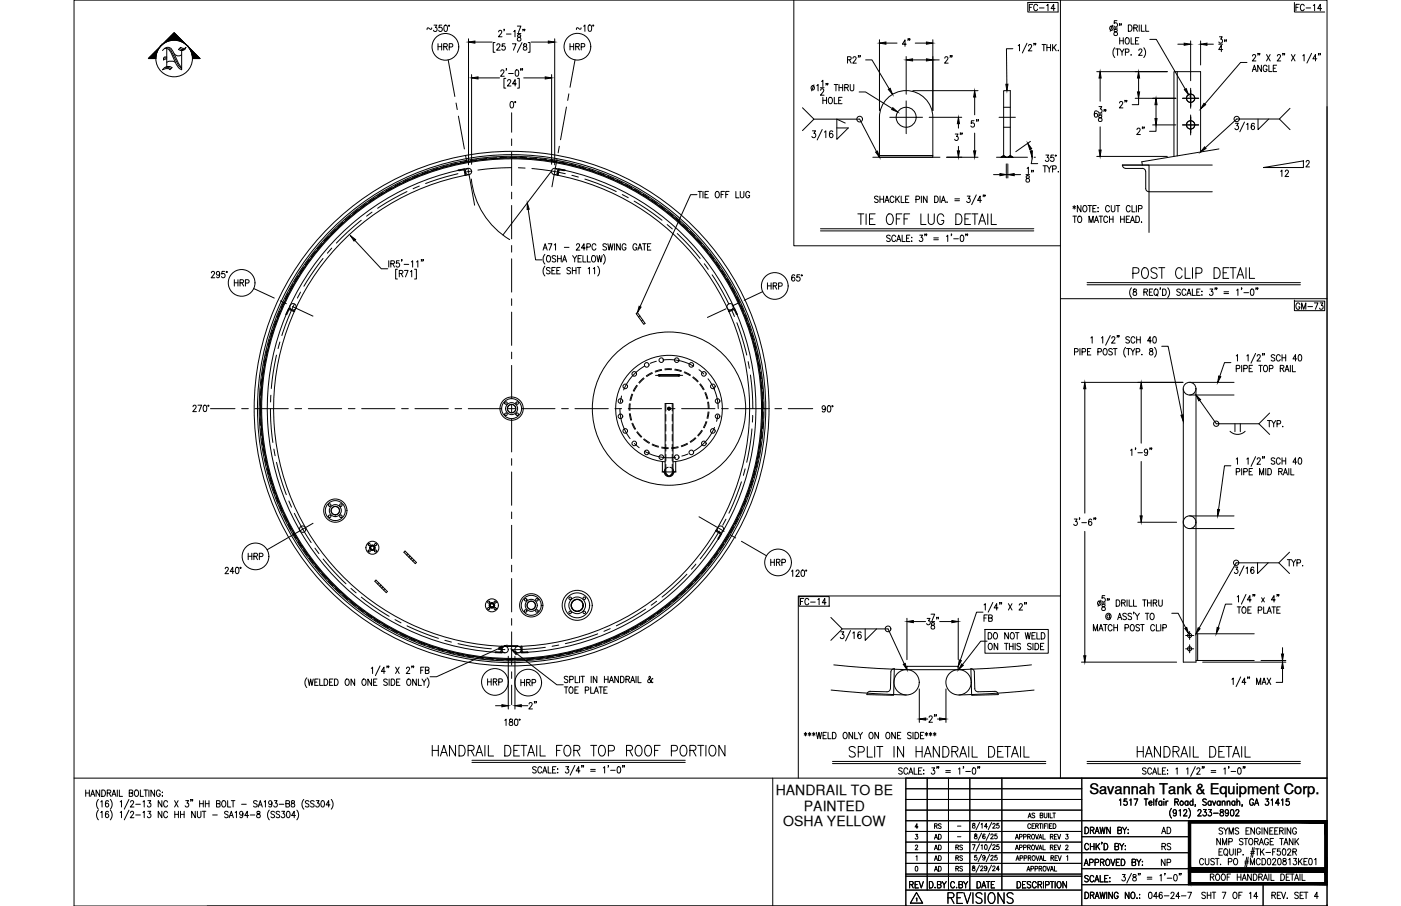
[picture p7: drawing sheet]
<svg xmlns="http://www.w3.org/2000/svg" width="432mm" height="279mm" viewBox="0 0 432 279" stroke-linecap="round" stroke-linejoin="round" font-family="sans-serif">
<defs><g id="words">
<text font-size="11" x="49" y="22.6">N</text>
<g font-size="6.6">
<text x="132.3" y="234.2">HANDRAIL DETAIL FOR TOP ROOF PORTION</text>
<text x="260.7" y="234.6">SPLIT IN HANDRAIL DETAIL</text>
<text x="349.6" y="234.6">HANDRAIL DETAIL</text>
<text x="291.4" y="279.8">REVISIONS</text>
</g>
<g font-size="5.7">
<text x="379.2" y="17.3" transform="rotate(-90 379.2 17.3)">34&quot;</text>
<text x="344" y="34.6">2&quot;</text>
<text x="285.4" y="224">2&quot;</text>
</g>
<g font-size="5.3">
<text x="316.4" y="4.6">FC-14</text>
<text x="398.6" y="4.6">FC-14</text>
<text x="281.5" y="15.5" transform="rotate(-90 281.5 15.5)">4&quot;</text>
<text x="294.6" y="20.8" transform="rotate(-90 294.6 20.8)">2&quot;</text>
<text x="302.7" y="40.6" transform="rotate(-90 302.7 40.6)">5&quot;</text>
<text x="293.5" y="44.4">3&quot;</text>
<text x="353.8" y="42.7" transform="rotate(-90 353.8 42.7)">2&quot;</text>
<text x="319.6" y="57.5" transform="rotate(-90 319.6 57.5)">18&quot;</text>
<text x="393.7" y="55.7">12</text>
<text x="71.3" y="89.6">HRP</text>
<text x="398.6" y="96.7">GM-73</text>
<text x="75.5" y="173.9">HRP</text>
<text x="236.7" y="175.7">HRP</text>
<text x="159.8" y="212.7">HRP</text>
<text x="161.9" y="219.8">2&quot;</text>
<text x="279.4" y="275.2">REV</text>
</g>
<g font-size="4.9">
<text x="134.1" y="16.6">HRP</text>
<text x="174.6" y="16.6">HRP</text>
<text x="235.7" y="90.3">HRP</text>
<text x="395.8" y="175.7">TYP.</text>
<text x="245.9" y="187.7">FC-14</text>
<text x="149.2" y="212.4">HRP</text>
<text x="357" y="258.2">AD</text>
<text x="357.4" y="263.2">RS</text>
<text x="357" y="268.1">NP</text>
</g>
<text font-size="4.5" x="335.7" y="244.9">Savannah Tank &amp; Equipment Corp.</text>
<g font-size="4.4">
<text x="287.2" y="256.8">RS</text>
<text x="287.2" y="263.2">AD</text>
<text x="287.2" y="260">AD</text>
<text x="293.9" y="263.2">RS</text>
<text x="287.2" y="269.9">AD</text>
<text x="287.2" y="266.7">AD</text>
<text x="293.9" y="269.9">RS</text>
<text x="293.9" y="266.7">RS</text>
</g>
<g font-size="4.3">
<text x="239.1" y="245.3">HANDRAIL TO BE</text>
<text x="247.8" y="250">PAINTED</text>
<text x="241.4" y="254.8">OSHA YELLOW</text>
</g>
<g font-size="2.6">
<text x="294.2" y="256.1">-</text>
<text x="294.2" y="259.3">-</text>
</g>
</g></defs>
<!-- layer: 0 -->
<g fill="none" stroke="#000" stroke-width=".31">
<path d="M22.8 0h386.2v279.4h-386.2zM244.7 0v75.8h82.1M326.8 0v240M409 32.9v246.5h-345.1M326.8 92.1h82.2M326.8 183.8h-80.8v56.2M22.8 240h386.2M238.2 240v39.4M279.2 240v39.4M285.8 240v34.5M292.3 240v34.5M298.9 240v34.5"/>
<path d="M308.8 240v34.5M333.4 240v39.4M279.2 243.2h54.2M279.2 246.5h54.2M279.2 249.8h54.2M279.2 256.4h54.2M279.2 259.7h54.2M279.2 253.1h129.8M333.4 258h32.9M366.3 253.1v19.7v-19.7M279.2 266.3h54.2M279.2 263h87.1"/>
<path d="M279.2 270.2h54.2M279.2 269.6h54.2M279.2 274.5h54.2M333.4 272.8h75.6M333.4 267.9h32.9M389.3 272.8v6.6"/>
<circle cx="114.8" cy="168.9" r=".56"/>
<circle cx="114.8" cy="168.9" r=".75"/>
<circle cx="151.6" cy="186.7" r=".56"/>
<circle cx="151.6" cy="186.7" r=".75"/>
</g>
<!-- layer: DIM -->
<g fill="none" stroke="#000" stroke-width=".31">
<path d="M133.1 8.6l-.3 .5-1-.5-.2 .5M133.8 7.7h.8l-.4 .8a.6 .6 0 0 1 .5 .9 .6 .6 0 0 1-1.1-.1M136.2 7.7h-.8l-.1 .9a.61 .61 0 0 1 .9 0 .61 .61 0 0 1-.1 .9 .61 .61 0 0 1-.9-.2M137 7.8l.4-.1a1.14 1.14 0 0 1-.1 2l-.3-.1-.2-.7zM144.4 12v38.8M146.4 13h5.3M152.6 13.1h-.6v3h.6M153.1 14l.4-.5h.3l.3 .4-.2 .6-.8 1h1.1M153.7 9.8l.3-.4h.3l.3 .3-.2 .7-.8 .9h1.1M155.4 9.1l-.1 .4M155.6 13.5h-.8l-.1 .9a.61 .61 0 0 1 .9 0 .61 .61 0 0 1-.1 .9 .61 .61 0 0 1-.9-.2M156.1 10.5h1.4"/>
<path d="M157.9 13.5h1.1l-.8 2M158.3 9.7l.4-.3v1.9M159.4 8h1.1l-.7 2M159.4 10.4h1.1M159.6 10.8v.5a.72 .72 0 0 1 .9 .4 .72 .72 0 0 1-.3 1 .64 .64 0 0 1-.8-.7 .64 .64 0 0 1 .8-.6l.3-.2-.1-.4zM160.9 13.1l-1.5 3M161.3 9.1l-.2 .4M161.4 13.6v.6a.72 .72 0 0 1 .9 .4 .72 .72 0 0 1-.3 .9 .64 .64 0 0 1-.8-.7 .64 .64 0 0 1 .9-.6l.2-.2-.1-.4zM161.8 9.1l-.2 .4M162.8 13.1h.5v3h-.5M163.7 13h5.3M171 12v38.8"/>
<path d="M179.1 8.6l-.3 .4-.9-.4-.2 .5M179.9 8.1l.4-.4v2M181.5 7.8h.6l.2 .3v1.2l-.4 .4-.6-.4zM261.2 18.4l1-.1v-.7l-1-.1v2M261.8 18.4l.5 1.1M262.9 18l.3-.5h.3l.4 .4-1.1 1.6h1.1M264.6 17.2l-.1 .5M265.1 17.2h-.1h.1l-.1 .5M266.8 18.5h2l5.3 8.9M271.1 12.3v21.8M273.1 13.3h3.4M279.3 17.4v11.7"/>
<path d="M281.3 18.5h4.2M282.1 13.3h3.4M287.5 12.3v21.8M287.5 18.5h2M312.2 15h-2l.1 11M313.8 14.1l.4-.4v2M316.5 13.3l-1.4 3M317 14.2l.3-.5 .5 .1 .2 .3-.3 .7-.8 .9h1.2M318.8 13.4h-.2h.2l-.2 .5M319.2 13.4l-.1 .5M321.2 13.7h1.1M321.7 13.7v2"/>
<path d="M322.7 13.7v2M322.7 14.6h1.1M323.8 13.7v2M324.4 13.7v2M324.8 14.6l.7 1.1M325.5 13.7l-1.1 1.3M326.2 15.5v.2zM342.9 7.8l-.7 1.9M343.3 8.7h1.1M343.5 9.1v.6a.72 .72 0 0 1 .8 .4 .72 .72 0 0 1-.3 .9 .64 .64 0 0 1-.7-.7 .64 .64 0 0 1 .8-.6l.2-.2v-.4zM343.6 14.7a2.3 2.3 0 0 0 0 3M343.9 15.1h1.1"/>
<path d="M344.3 6.4h-.8l-.1 .8a.61 .61 0 0 1 .9 0 .61 .61 0 0 1-.1 .9 .61 .61 0 0 1-.9-.1M344.4 15.1v2M345.1 11.6v2M345.1 12.6h1.1M345.1 7.4h-.1h.1l-.1 .5M345.2 15.1l.6 .9v1.1M345.6 7.4l-.1 .5M346.2 11.6v2M346.5 15.1l-.7 .9M346.9 16.1l.9-.1 .1-.7-1-.2v2M347.1 11.7l.1-.1a1 1 0 0 1 .9 1 1 1 0 0 1-.9 1 1.26 1.26 0 0 1-.1-1.9zM347.8 7.7a1 1 0 0 1 1.1 1 1 1 0 0 1-1.1 1z"/>
<path d="M348.6 11.6v2h1M348.6 16.9v.2zM349.4 8.6l1-.1 .1-.6-1.1-.2v2M350 12.6h.6M350 8.6l.6 1.1M351 11.6h-1v2h1M351 15.6l.3-.5h.3l.4 .4-.3 .6-.8 1h1.1M351.1 7.7v2M351.8 7.7v2h.9M352.5 14.7a2.24 2.24 0 0 1 0 3M353.1 7.7v2h1M354.4 12.1h2l8.9 15.4"/>
<path d="M363 13.6h2M367 12.6v12.3M370 12.6v7.4M372 13.6h2M384.3 19.3h-1.9l-11.1 12.8M386 17.3l.4-.5 .4 .1 .2 .3-1 1.6h1.1M387.8 16.5l-.2 .5M388.3 16.5h-.2h.2l-.2 .5M390.4 16.8l1.1 2M391.5 16.8l-1.1 2M393.7 17.3l.3-.5h.4l.3 .4-1.1 1.6h1.1M395.5 16.5l-.2 .5"/>
<path d="M395.9 16.5h-.1h.1l-.1 .5M398 16.8l1.1 2M399.1 16.8l-1.1 2M401.5 17.2l.4-.4v2M404.2 16.4l-1.4 3.1M405.8 18.1h-1.2l.8-1.3v2M406.5 16.5h-.2h.2l-.2 .5M407 16.5l-.2 .5M145.4 23v27.7M147.3 24h6.7M154.4 22l.3-.5 .5 .1 .1 .3-.2 .7-.8 .9h1.1M155.9 24.2h-.6v3h.6"/>
<path d="M156.1 21.3l-.1 .4M156.4 25l.4-.4h.4l.2 .3-1 1.6h1.1M156.8 22.7h1.4M157.4 31.4l.3-.1a1.09 1.09 0 0 1 .6 1 1.09 1.09 0 0 1-.6 1l-.4-.4-.1-.5zM159 21.6l.4-.1a1.15 1.15 0 0 1-.2 2 1.43 1.43 0 0 1-.2-1.9zM159.2 25.9h-1.2l.8-1.3v1.9M159.5 24.2h.5v3h-.5M160.6 21.3l-.2 .4M161.1 21.3h-.2h.2l-.2 .4M161.4 24h6.6M170 23v27.7M247.3 33.2l3.6 3.5-3.6 3.6"/>
<path d="M250.9 26.2l-.8 1.8M250.9 36.7h14.1l5.2 10M251.7 26.4l.4-.3v1.9M252.9 27.1h1.1M252.9 27.9l.4-.5h.3l.3 .3-.2 .7-.8 1h1.1M253.2 25.1l.4-.4v2M253.4 39.9l-1.5 3.3M253.6 30v2M253.6 30.9h1.1M254.7 25.8h-.2h.2l-.2 .4M254.7 30v2M255.2 25.8l-.2 .4"/>
<path d="M255.6 30.1l.2-.1a1 1 0 0 1 .8 1 1 1 0 0 1-.8 1 1.27 1.27 0 0 1-.2-1.9zM257.1 26.1h1.1M257.1 30v2h1M257.6 26.1v1.9M258.5 30.9h.6M258.6 27h1.1M258.6 26.1v1.9M259.5 30h-1v2h1M259.7 26.1v1.9M260.4 27l.9-.1v-.7l-.9-.1v1.9M260.5 38l-2.6-1.3v6.3l3.6-3.5h-3.6M260.9 27l.6 1"/>
<path d="M262 26.1l.1 1.6 .4 .3 .6-.3v-1.6M264.8 28.4h2l8.2 5.1M281.3 28h20.1M286.4 36.2h10M295.4 38.1v1.4M300.4 29.9v5.5M338 22.1h21.8M338.2 34.5l-.5-.3a1.14 1.14 0 0 0 .1 2 .55 .55 0 0 0 .6-.6 .55 .55 0 0 0-.5-.6 .55 .55 0 0 0-.6 .5M338.5 35.2h1.2M338.7 32.9h.9l-.5 .7a.6 .6 0 0 1 .5 1 .6 .6 0 0 1-1.1-.1M338.7 35.6v.6a.72 .72 0 0 1 .9 .4 .72 .72 0 0 1-.3 .9 .63 .63 0 0 1-.8-.7 .63 .63 0 0 1 .8-.5l.3-.3-.1-.4zM339.1 24.1v7.1"/>
<path d="M339.1 39.1v7.2M340.4 33.9h-.2h.2l-.2 .5M340.8 33.9l-.1 .5M349.9 30.3h12.5M350.9 30.3v2h-1.9M350.9 24.1v4.2M355.3 38.5h7.1M356.3 38.5v2h-2M356.3 32.3v4.3M380.8 38h.9l-.5 .8a.6 .6 0 0 1 .5 .9 .6 .6 0 0 1-1.1-.1M383.6 37.6l-1.5 3M384.2 38.4l.4-.4v2"/>
<path d="M386 22.1l.6-2 .6 2M386.2 21.4h.8M386.6 38.3l-.3-.3a1.09 1.09 0 0 0-.7 1 1.09 1.09 0 0 0 .6 1 .57 .57 0 0 0 .5-.9 .57 .57 0 0 0-1 0l-.1 .2M387.7 36.7v3.3l3.3-3.3M388.8 20.1v2l-1.2-2v2M390.5 20.6a.61 .61 0 0 0-.7-.5 .61 .61 0 0 0-.5 .7v.5a.61 .61 0 0 0 .6 .8 .61 .61 0 0 0 .6-.8h-.4M391.1 20.1v2h.9M392.4 21h.7M393.5 20.1h-1.1v2h1.1M394.3 36.7h-13.1l-9.7 8.9M397.6 33.4l-3.3 3.3 3.3 3.3M215.2 59h1.1"/>
<path d="M215.7 59v2M216.7 59v2M217.3 60h.7M218.4 59h-1.1v2h1.1M220.6 59.3l.3-.3a1 1 0 0 1 .8 1 1 1 0 0 1-.8 1l-.5-.7zM222.3 60h.6M223.3 59h-1v2M223.7 60h.6M224.7 59h-1v2M226.8 59v2h1M228.2 59v1.5l.4 .5 .6-.3 .1-1.7M231 59.5a.61 .61 0 0 0-.7-.5 .61 .61 0 0 0-.5 .8v.5a.61 .61 0 0 0 .6 .7 .61 .61 0 0 0 .6-.7h-.4"/>
<path d="M250.4 40.3h1l-.6 .8a.64 .64 0 0 1 .5 1 .64 .64 0 0 1-1.1 0M254.1 40.7l.4-.4v2.2M256.7 40.6l-.6-.3a1.23 1.23 0 0 0 .1 2.2 .6 .6 0 0 0 .6-.6 .6 .6 0 0 0-.5-.6 .6 .6 0 0 0-.7 .4M291.8 48.5h9.6M295.4 45.1v1.4M300.4 41v5.5M306.2 53.8h2M310.2 50.5v4.4M310.6 50.5v4.4M312.6 53.8h2M317.6 43.6l-4.5 3.2M317.6 45.9l.2 .6"/>
<path d="M318.1 48.5l-.3 1.9M318.7 48.5h.4M321.5 51.1h1.1M322 51.1v2M322.3 47.8h.9l-.5 .8a.6 .6 0 0 1 .5 .9 .6 .6 0 0 1-1-.1M322.7 51.1l.7 .9v1.1M324 51.1l-.6 .9M324.4 52.1l1-.1 .1-.7-1.1-.2v2M324.7 47.8h-.8v.9a.61 .61 0 0 1 .8 0 .61 .61 0 0 1 0 .9 .61 .61 0 0 1-.9-.2M326.2 52.9h.1M338 48.2h21.8M402.6 50l.3-.5h.3l.3 .4-.2 .6-.8 1h1.1"/>
<path d="M109.3 74.1l8.2 8.8h2M162.8 64.6l2.3 15.5h1.9M167.4 77.1l.6-1.9 .7 1.9M167.6 76.5h.8M167.9 78.4a2.3 2.3 0 0 0 0 3M168.7 78.9l.2-.1a1 1 0 0 1 .8 1 1 1 0 0 1-.8 1 1.28 1.28 0 0 1-.2-1.9zM169 75.2h1.1l-.8 1.9M170.8 75.5l.4-.3v1.9M171.3 79.1l-.4-.3-.6 .1-.1 .6 .9 .4 .2 .6-.4 .3-.7-.3M171.9 78.8v2M171.9 79.8h1.1M173 78.8v2"/>
<path d="M173.9 76.3h1.5M176.5 78.8l.6 1v1M177.7 75.6l.1-.4h.5l.3 .5-1 1.4h1.1M177.8 78.8l-.7 1M178.2 79.8h.6M179.2 78.8h-1v2h1M179.7 78.8v2h.9M180.4 76.5h-1.2l.8-1.3v1.9M180.9 76.2l.9-.1 .2-.3-.2-.6h-.9v1.9M181 78.8v2h1M182.6 78.9l.2-.1a1 1 0 0 1 .8 1 1 1 0 0 1-.8 1 1.26 1.26 0 0 1-.2-1.9zM183.7 75.6a.62 .62 0 0 0-.8-.4 .62 .62 0 0 0-.4 .7v.5a.62 .62 0 0 0 .4 .7 .62 .62 0 0 0 .8-.4"/>
<path d="M184 78.8l.4 2 .4-2 .4 2 .4-2M186 78.4a2.24 2.24 0 0 1 0 3M186.9 75.4l-.4-.2h-.5v.7l.8 .4 .1 .6-.4 .2-.7-.2M187.3 75.2l.4 1.9 .4-1.9 .4 1.9 .4-1.9M189.4 75.2v1.9M191.2 75.2v1.9l-1.1-1.9v1.9M192.9 75.6a.62 .62 0 0 0-.7-.4 .62 .62 0 0 0-.5 .7v.5a.62 .62 0 0 0 .6 .7 .62 .62 0 0 0 .6-.7h-.4M196.3 75.6a.62 .62 0 0 0-.8-.4 .62 .62 0 0 0-.4 .7v.5a.62 .62 0 0 0 .6 .7 .62 .62 0 0 0 .6-.7h-.4M196.6 77.1l.6-1.9 .7 1.9M196.8 76.5h.8M198 75.2h1.2M198.6 75.2v1.9"/>
<path d="M199.6 76.1h.6M200.6 75.2h-1v1.9h1M214.8 60h-1.9l-15.6 34.6M252.9 70.5h65.7M252.9 71.2h65.7M264.4 66h1.9M265.3 66v3.2M266.9 66v3.2M268 67.5h1M269.7 66h-1.7v3.2h1.7M270.7 60.8l-.4-.3-.6 .1-.1 .6 .9 .4 .2 .6-.4 .3-.8-.3M271.2 60.5v2"/>
<path d="M271.2 61.4h1.1M272.3 60.5v2M272.7 62.5l.7-2 .6 2M273 61.8h.8M273.7 66.1l.3-.1a1.56 1.56 0 0 1 1.2 2.5 1.02 1.02 0 0 1-1.3 .7 1.02 1.02 0 0 1-.7-1.2l.1-1.3zM274.4 72.8l-.4-.3-.7 .3 .1 .5 .9 .4 .1 .5-.4 .3-.7-.3M275.5 61a.62 .62 0 0 0-.7-.5 .62 .62 0 0 0-.5 .7v.5a.62 .62 0 0 0 .5 .8 .62 .62 0 0 0 .7-.5M276.1 73a.62 .62 0 0 0-.8-.5 .62 .62 0 0 0-.5 .8v.4a.62 .62 0 0 0 .5 .8 .62 .62 0 0 0 .8-.5M276.1 60.5v2M276.2 67.5h1.1M276.4 74.5l.6-2 .6 2M276.5 61.3l.7 1.2"/>
<path d="M276.6 73.8h.8M277.2 60.5l-1.1 1.3M277.7 60.5v2h1M278 66h-1.8v3.2M278 72.5v2h1M278.6 67.5h1.1M279.1 61.4h.6M279.4 73.4h.6M280.1 60.5h-1v2h1M280.4 66h-1.8v3.2M280.4 72.5h-1v2h1M281 73.2v.2z"/>
<path d="M281 74.3v.2zM282.3 61.5l1-.1v-.7l-1-.2v2M283.5 72.5h.9l-.5 .8a.6 .6 0 0 1 .5 .9 .6 .6 0 0 1-1.1-.1M283.8 66v3.2h1.6M284 60.5v2M285.2 72.2h-.2h.2l-.2 .5M285.6 72.2l-.1 .5M285.7 60.5v2l-1.1-2v2M286.1 66v2.3a.93 .93 0 0 0 .9 .9 .93 .93 0 0 0 1-.9v-2.3M287.8 73.4h1.4M287.8 73.9h1.4M288.1 60.5a1 1 0 0 1 1.1 1 1 1 0 0 1-1.1 1z"/>
<path d="M289.7 60.5v2M290.1 62.5l.7-2 .6 2M290.4 61.8h.8M290.9 66.7a1.02 1.02 0 0 0-1.3-.7 1.02 1.02 0 0 0-.7 1.2 1.44 1.44 0 0 0 1.3 2 1.11 1.11 0 0 0 .7-1.2h-.7M291.7 72.9l.4-.4v2M291.9 62.3h.1M293.3 72.2h-.2h.2l-.2 .5M293.9 73.6h1.5M294.3 61.3h1.4M294.3 61.9h1.4M294.6 66h.9a1.87 1.87 0 0 1 0 3.2h-.9zM296.2 72.6l.2-.1a1.07 1.07 0 0 1 .7 1 1.07 1.07 0 0 1-.7 1 1.38 1.38 0 0 1-.2-1.9z"/>
<path d="M297.4 67.5h1.1M297.8 72.2h-.2h.2l-.2 .5M298.1 60.5h.9l-.5 .7a.6 .6 0 0 1 .5 1 .6 .6 0 0 1-1.1-.1M298.2 72.2l-.1 .5M299.1 66h-1.7v3.2h1.7M299.5 66h1.9M300.5 66v3.2M300.9 60.1l-1.4 3M301.6 69.2l1.1-3.2 1.1 3.2M302 68.1h1.4M302.5 61.8h-1.2l.8-1.3v2M303.1 60.2l-.1 .5"/>
<path d="M303.6 60.2l-.1 .5M304.4 66v3.2M305.5 66v3.2h1.6M330.7 63.6l.8 .6M330.7 66.7h1.1M331.1 63.4v1.1M331.2 66.7v1.9M331.5 63.6l-.8 .6M332.4 66.7h.2a1 1 0 0 1 .8 .9 1 1 0 0 1-.8 1 1.28 1.28 0 0 1-.2-1.9zM333.2 63.4v1.9l-1.2-1.9v1.9M334 63.5l.2-.1a1 1 0 0 1 .8 1 1 1 0 0 1-.8 .9 1.27 1.27 0 0 1-.2-1.8zM335.3 63.4h1.1"/>
<path d="M335.6 68.6v-1.9l.7 1.9 .6-1.9v1.9M335.9 63.4v1.9M336.8 64.3h.7M337.3 68.6l.6-1.9 .7 1.9M337.5 68h.8M337.9 63.4h-1.1v1.9h1.1M338.4 64h.1M338.4 65.2h.1M338.8 66.7h1.1M339.3 66.7v1.9M341.4 67.1a.61 .61 0 0 0-.8-.4 .61 .61 0 0 0-.4 .7v.5a.61 .61 0 0 0 .4 .7 .61 .61 0 0 0 .8-.4M341.9 63.8a.62 .62 0 0 0-.7-.4 .62 .62 0 0 0-.5 .7v.5a.62 .62 0 0 0 .5 .7 .62 .62 0 0 0 .7-.4"/>
<path d="M341.9 66.7v1.9M341.9 67.6h1.1M342.5 63.4v1.4l.5 .5 .5-.3 .1-1.6M343 66.7v1.9M344 63.4h1.1M344.6 63.4v1.9M345.4 67.6h1.1M345.4 66.7v1.9M346.5 66.7v1.9M347.1 67.6h.7M348.2 66.7h-1.1v1.9h1.1M348.3 63.8a.61 .61 0 0 0-.7-.4 .61 .61 0 0 0-.5 .7v.5a.61 .61 0 0 0 .5 .7 .61 .61 0 0 0 .7-.4"/>
<path d="M348.4 68.6l.6-1.9 .7 1.9M348.6 68h.8M348.9 63.4v1.9h.9M350.1 66.7a1 1 0 0 1 1.1 .9 1 1 0 0 1-1.1 1zM350.2 63.4v1.9M350.9 64.4l.9-.1 .1-.8-1-.1v1.9M351.8 68.4v.2zM65.2 84.2l.3-.5h.3l.3 .4-1 1.6h1.1M67.7 84.3a.53 .53 0 0 1-.7 .4 .53 .53 0 0 1-.2-.8 .53 .53 0 0 1 .8 .1l.1 .3a.95 .95 0 0 1-.6 1.4l-.3-.3M69.2 83.7h-.8l-.1 .8a.61 .61 0 0 1 .9 .1 .61 .61 0 0 1-.1 .9 .61 .61 0 0 1-.8-.2M119.8 80.4v2M120.5 81.3l.9-.1v-.7l-.9-.1v2"/>
<path d="M121 81.3l.6 1.1M122.5 83h-.6v3h.6M123 80.4h-.8l-.1 .8a.62 .62 0 0 1 .9 0 .62 .62 0 0 1 0 .9 .62 .62 0 0 1-.9-.1M123.1 84.3l.9-.1 .1-.6-1-.2v2M123.6 84.3l.6 1.1M123.9 80.1l-.2 .5M124.5 81.5h1.5M124.7 83.4h1.1l-.8 2M126.5 83.8l.4-.4v2M126.8 80.8l.4-.4v2M127.8 83h.5v3h-.5M128.4 80.8l.4-.4v2"/>
<path d="M130 80.1l-.2 .5M130.5 80.1h-.2h.2l-.2 .5M167.9 82.1a2.3 2.3 0 0 0 0 3M169.5 82.8l-.4-.3-.7 .3 .2 .4 .9 .7v.3l-.4 .3-.7-.3M170.1 83.4h.6M171.1 82.5h-1v2h1M171.6 83.4h.7M172.7 82.5h-1.1v2h1.1M173.4 80.8l.6-2 .6 2M173.6 80.1h.8M175.8 82.8l-.3-.3-.8 .3 .2 .4 .8 .4 .1 .3v.3l-.3 .3-.8-.3M176.4 83.4h1.1"/>
<path d="M176.4 82.5v2M177.5 82.5v2M177.9 82.5h1.1M178.5 82.5v2M181.3 82.9l.4-.4v2M182.9 82.9l.4-.4v2M184.2 82.1a2.24 2.24 0 0 1 0 3M244.9 85l-.4-.3a1.14 1.14 0 0 0 0 2 .59 .59 0 0 0 .5-.7 .59 .59 0 0 0-.8-.4l-.2 .4M246.5 84.7h-.8l-.1 .9a.61 .61 0 0 1 .9 0 .61 .61 0 0 1-.1 .9 .61 .61 0 0 1-.9-.2M335 87.2h65.8M335 87.8h65.8M348.7 88.8a2.3 2.3 0 0 0 0 3"/>
<path d="M349.2 84.3h1.2a.89 .89 0 0 0 .7-.9 .89 .89 0 0 0-.7-.8h-1.2v3.3M349.4 89.2v.6a.72 .72 0 0 1 .8 .4 .72 .72 0 0 1-.3 .9 .64 .64 0 0 1-.7-.7 .64 .64 0 0 1 .8-.5l.2-.3v-.4zM352.4 82.7l.2-.1a1.58 1.58 0 0 1 1.2 2.5 1.02 1.02 0 0 1-1.2 .7 1.02 1.02 0 0 1-.8-1.2 2.12 2.12 0 0 1 .6-1.9zM352.6 90.1l.9-.1v-.8l-.9-.1v2M353.1 90.1l.6 1M354.2 90.1h.7M355.3 89.1h-1.1v2h1.1M356 89.2l.2-.1a1 1 0 0 1 .8 1 1 1 0 0 1-.8 1 1.24 1.24 0 0 1-.2-1.9zM356.4 90.7l.5 .6M356.6 83a.99 .99 0 0 0-1-.5 .99 .99 0 0 0-.8 .8l.2 .5 1.1 .5a.81 .81 0 0 1 .5 .8 .81 .81 0 0 1-.6 .8h-.6l-.6-.5M357.1 82.6h1.9M357.7 88.9h-.2h.2l-.2 .4"/>
<path d="M358.1 82.6v3.3M358.3 89.1a1 1 0 0 1 1.2 1 1 1 0 0 1-1.2 1zM359.9 88.8a2.24 2.24 0 0 1 0 3M363.8 89.4l-.4-.3-.7 .3 .2 .5 .8 .4v.7l-.6 .1-.4-.3M364.3 83.3a1.03 1.03 0 0 0-1.2-.7 1.03 1.03 0 0 0-.8 1.2v.8a1.03 1.03 0 0 0 .8 1.2 1.03 1.03 0 0 0 1.2-.7M365.3 82.6v3.3h1.6M365.5 89.6a.61 .61 0 0 0-.7-.5 .61 .61 0 0 0-.5 .8v.5a.61 .61 0 0 0 .5 .7 .61 .61 0 0 0 .7-.5M365.8 91.1l.7-2 .6 2M366.1 90.4h.7M367.5 89.1v2h.9M367.5 82.6v3.3M368.6 84.3h1.2a.89 .89 0 0 0 .7-.9 .89 .89 0 0 0-.7-.8h-1.2v3.3"/>
<path d="M368.9 90.1h.6M369.9 89.1h-1v2h1M370.4 89.9h.1zM370.4 90.9v.2zM372.9 89.1h.9l-.5 .8a.6 .6 0 0 1 .5 .9 .6 .6 0 0 1-1-.1M374.2 82.6a1.76 1.76 0 0 1 1.9 1 1.76 1.76 0 0 1-.6 2.1l-1.3 .2zM374.6 88.9l-.2 .4M375.1 88.9h-.2h.2l-.2 .4M377 84.1h1M377.2 90h1.5M377.2 90.5h1.5M378.7 82.6h-1.7v3.3h1.7"/>
<path d="M379.1 82.6h1.9M380 82.6v3.3M381.1 89.5l.4-.4v2M381.2 85.9l1.1-3.3 1 3.3M381.6 84.8h1.4M382.7 88.9h-.1h.1l-.1 .4M383.4 90.3h1.4M384 82.6v3.3M385.1 82.6v3.3h1.6M385.6 89.2h.6l.2 .3v1.2l-.4 .4-.6-.4v-.7zM387.2 88.9l-.1 .4M387.7 88.9h-.2h.2l-.2 .4"/>
<path d="M331.2 108.5l.9-.1 .1-.7-1-.2v2M332.8 107.5v2M333.3 117.9h31.3M333.5 108.5l1-.1v-.7l-1-.2v2M334.3 119.9v38.3M335.2 108.4h.6M336.2 104.2l.4-.4v2M336.2 107.5h-1v2h1M338.4 108.5l.9-.1 .1-.7-1-.2v2M339.5 104.2l.4-.4v2M340.3 107.6l.1-.1a1.02 1.02 0 0 1 .9 1 1.02 1.02 0 0 1-.9 1 1.27 1.27 0 0 1-.1-1.9zM342.2 103.5l-1.4 3"/>
<path d="M342.7 104.3l.3-.5h.3l.3 .4-.2 .7-.8 .9h1.1M342.8 107.8l-.4-.3-.5 .1v.6l.8 .4 .1 .6-.4 .3-.7-.3M343.2 107.5h1.1M343.7 107.5v2M344.4 103.5l-.1 .5M344.9 103.5h-.2h.2l-.2 .5M346.9 107.1a2.3 2.3 0 0 0 0 3M347.2 107.5h1.1M347.8 107.5v2M348.1 104.1l-.4-.3-.6 .1v.7l.8 .4 .2 .5-.4 .3-.7-.3M348.5 107.5l.6 .9v1.1M349.8 104.3a.62 .62 0 0 0-.8-.5 .62 .62 0 0 0-.4 .8v.5a.62 .62 0 0 0 .4 .7 .62 .62 0 0 0 .8-.5"/>
<path d="M349.8 107.5l-.7 .9M350.2 108.5l.9-.1 .1-.7-1-.2v2M350.3 103.8v2M350.3 104.8h1.2M351.5 103.8v2M351.7 119.9v16.8M351.9 109.3h.1M354.4 107.6v.5a.73 .73 0 0 1 .9 .5 .73 .73 0 0 1-.3 .9 .64 .64 0 0 1-.8-.7 .64 .64 0 0 1 .8-.6l.3-.2-.1-.4zM354.9 105.1h-1.2l.8-1.3v2M355.5 103.9l.3-.1a1.09 1.09 0 0 1 .6 1 1.09 1.09 0 0 1-.6 1l-.3-.1-.2-.7zM355.8 107.1a2.24 2.24 0 0 1 0 3M358.1 106.8h1.9l4.3 21.2"/>
<path d="M379.4 111.8h-2l-1.5 4.3M381 109.7l.4-.3v1.9M381 113.7l1-.1 .1-.8-1.1-.1v1.9M382.7 112.7v1.9M383.3 113.7l1-.1 .1-.8-1.1-.1v1.9M384.3 109.7l.4-.3v1.9M385 113.6h.6M386 112.7h-1v1.9h1M387 109l-1.4 3M387.5 109.8l.1-.3 .5-.1 .3 .5-1 1.4h1.1M388 112.7h1.1M388.5 112.7v1.9"/>
<path d="M389.2 109.1h-.1h.1l-.1 .5M389.7 109.1h-.1h.1l-.1 .5M389.7 112.8l.2-.1a1 1 0 0 1 .8 1 1 1 0 0 1-.8 .9 1.29 1.29 0 0 1-.2-1.8zM391.2 113.7l1-.1v-.8l-1-.1v1.9M392.9 109.7l-.4-.3-.6 .1v.5l.8 .5 .2 .6-.4 .2-.7-.2M394.6 109.8a.62 .62 0 0 0-.8-.4 .62 .62 0 0 0-.4 .7v.5a.62 .62 0 0 0 .4 .7 .62 .62 0 0 0 .8-.4M394.6 113.6l.9-.1 .1-.7-1-.1v1.9M395.1 109.4v1.9M395.1 110.3h1.2M395.1 113.6l.6 1M396 114.6l.7-1.9 .6 1.9M396.3 109.4v1.9"/>
<path d="M396.3 114h.8M397.7 112.7v1.9M398.3 112.7v1.9h1M399.7 110.7h-1.2l.8-1.3v1.9M400.3 109.5l.3-.1a1.07 1.07 0 0 1 .6 1 1.07 1.07 0 0 1-.6 .9 1.38 1.38 0 0 1-.3-1.8zM59.5 125.4l.3-.5h.3l.4 .4-.3 .7-.8 .9h1.1M61 124.9h1.1l-.8 2M62.8 125.1l.3-.2a1.09 1.09 0 0 1 .6 1 1.09 1.09 0 0 1-.6 1l-.3-.1-.2-.7zM254.4 125.8a.56 .56 0 0 1-.9 .4 .56 .56 0 0 1 .1-1l.2-.1a1.07 1.07 0 0 1 .6 1 1.07 1.07 0 0 1-.6 1l-.4-.3M255.2 125.2l.2-.1a1.07 1.07 0 0 1 .7 1 1.07 1.07 0 0 1-.7 1 1.38 1.38 0 0 1-.2-1.9zM348.4 138.9l.4-.4v2M350 138.2l-.1 .5"/>
<path d="M350.7 139.6h1.4M353.7 139.1l-.2 .5a.55 .55 0 0 1-.7-.2 .55 .55 0 0 1 .1-.7 .55 .55 0 0 1 .7 .1l.1 .3a.93 .93 0 0 1-.6 1.4l-.3-.3M354.5 138.2h-.1h.1l-.1 .5M355 138.2l-.2 .5M369.7 123.4l5.2 7.3h13.1M379.1 133a3.3 3.3 0 0 0 4.7 0M380.6 130.7v2.4M382.3 130.7v2.4M388 130.7l3.3 3.3M390.6 129.7h1.2M391.2 129.7v2M391.3 127.4l-3.3 3.3"/>
<path d="M391.9 129.7l.7 .9v1.1M393.2 129.7l-.6 .9M393.6 130.7l.9-.1 .2-.3-.2-.5-.9-.1v2M395.4 131.5v.2zM332.8 159.8l-.2 .5M337.2 159.8l-.1 .5M337.7 159.8h-.1h.1l-.1 .5M351.7 142.3v16.8M379.4 143.6h-2l-1.8 13.5M381 141.6l.4-.4v2M381 145.5l1-.1v-.8l-1-.1v2M382.7 144.5v2"/>
<path d="M383.3 145.5l1-.1 .2-.3-.2-.5-1-.1v2M384.3 141.6l.4-.4v2M385 145.4h.6M386 144.5h-1v2h1M387 140.8l-1.4 3M387.5 141.7l.3-.5h.3l.3 .4-.2 .6-.8 1h1.1M388.2 146.5v-2l.6 2 .7-2v2M389.2 140.9h-.1h.1l-.1 .5M389.7 140.9h-.1h.1l-.1 .5M390.1 144.5v2M390.8 144.5a.99 .99 0 0 1 1.1 1 .99 .99 0 0 1-1.1 1zM392.9 141.5l-.4-.3-.6 .1v.5l.8 .5 .2 .6-.4 .3-.7-.3"/>
<path d="M394.1 145.4l1-.1v-.6l-1-.2v2M394.6 141.7a.62 .62 0 0 0-.8-.5 .62 .62 0 0 0-.4 .7v.5a.62 .62 0 0 0 .4 .8 .62 .62 0 0 0 .8-.5M394.7 145.4l.5 1.1M395.1 141.2v2M395.1 142.1h1.2M395.5 146.5l.7-2 .6 2M395.8 145.8h.8M396.3 141.2v2M397.2 144.5v2M397.8 144.5v2h1M399.7 142.5h-1.2l.8-1.3v2M400.3 141.3l.3-.1a1.09 1.09 0 0 1 .6 1 1.09 1.09 0 0 1-.6 1l-.3-.1-.2-.8z"/>
<path d="M69.4 175.4l.3-.5h.4l.3 .4-.3 .7-.8 .9h1.2M72.1 176.3h-1.2l.8-1.4v2M72.8 175l.2-.1a1.06 1.06 0 0 1 .7 1 1.06 1.06 0 0 1-.7 1l-.5-.8zM243.9 176.2l.4-.4v2M245.4 176.3l.1-.4 .5-.1 .3 .6-1 1.4h1.1M247.1 175.9l.3-.1a1.07 1.07 0 0 1 .6 1 1.07 1.07 0 0 1-.6 1 1.35 1.35 0 0 1-.3-1.9zM331.1 160.1h.9l-.5 .7a.6 .6 0 0 1 .5 1 .6 .6 0 0 1-1.1-.1M333.4 161.2h1.5M334.3 163.9v38.3M336.5 160.4l-.4-.3a1.1 1.1 0 0 0-.6 .9 1.1 1.1 0 0 0 .6 1 .56 .56 0 0 0 .5-.5 .56 .56 0 0 0-.5-.6 .56 .56 0 0 0-.6 .5M350.7 161.1h11.9M380.6 174.9h.9l-.5 .7a.6 .6 0 0 1 .5 1 .6 .6 0 0 1-1.1-.1"/>
<path d="M383.4 174.5l-1.4 3M384 175.3l.5-.4v2M386.4 175.2l-.3-.3a1.12 1.12 0 0 0-.1 2 .58 .58 0 0 0 .5-.9 .58 .58 0 0 0-.9-.1l-.1 .3M387.6 173.6v3.3l3.3-3.3M397.4 176.9l-3.3-3.3h-13.1l-11.4 20.1M151.4 187.2h.3M153.9 199.9l-19.4 8.8h-2M256.1 190.4l3.5 3.6-3.5 3.5M259.1 194.8h1l-.5 .8a.64 .64 0 0 1 .5 1 .64 .64 0 0 1-1.1 0M259.6 194h14.1l5 10.7M262.1 194.4l-1.5 3.3M262.8 195.2l.4-.4v2.2"/>
<path d="M265.4 195.1l-.5-.3a1.22 1.22 0 0 0 .1 2.2 .59 .59 0 0 0 .5-.6 .59 .59 0 0 0-.5-.6 .59 .59 0 0 0-.6 .5M266.7 194v3.5l3.5-3.5M279.5 190.7v12.7M281.5 191.7h3.8M285.8 190.7h.8l-.4 .8a.6 .6 0 0 1 .5 .9 .6 .6 0 0 1-1.1-.1M287 189.4h1.1l-.8 2M287 191.7h1.1M287.1 192.1v.6a.72 .72 0 0 1 .9 .4 .72 .72 0 0 1-.3 .9 .64 .64 0 0 1-.8-.7 .64 .64 0 0 1 .9-.5l.2-.3-.1-.4zM288.8 190.4h-.2h.2l-.2 .5M289.3 190.4l-.2 .5M289.6 191.7h3.8M295.3 190.7v12.7"/>
<path d="M303 188.8h-2l-5 14.8M303.3 186.5l.4-.3v1.9M303.3 190.6h.6M304.2 197.7h-1.9l-5.6 7.3M304.3 189.6h-1v2M304.6 195.1a1 1 0 0 1 1.1 1 1 1 0 0 1-1.1 1zM304.7 190.6l1-.1v-.8l-1-.1v2l1.1-.2v-.4l-.4-.4M304.9 198.5l.2-.1a1 1 0 0 1 .8 1 1 1 0 0 1-.8 1 1.27 1.27 0 0 1-.2-1.9zM306 185.8l-1.4 3M306.5 195.2l.1-.1a1 1 0 0 1 .9 1 1 1 0 0 1-.9 1 1.24 1.24 0 0 1-.1-1.9zM307.5 198.4v2l-1.1-2v2M307.6 187.5h-1.2l.8-1.3v1.9"/>
<path d="M308.2 185.9l-.1 .5M308.7 185.9h-.2h.2l-.2 .5M309.6 198.4h1.1M310.2 198.4v2M310.8 195.1v2l-1.1-2v2M310.8 186.2l1.1 1.9M311.1 198.4v2M311.1 199.3h1.1M311.7 195.2l.1-.1a1 1 0 0 1 .9 1 1 1 0 0 1-.9 1 1.22 1.22 0 0 1-.1-1.9zM311.9 186.2l-1.1 1.9M312.2 198.4v2M312.9 198.4v2"/>
<path d="M312.9 195.1h1.2M313.5 195.1v2M314.1 186.6l.4-.4h.3l.3 .3-1 1.6h1.1M314.5 198.7l-.4-.3-.5 .1-.1 .6 .9 .4 .1 .6-.4 .3-.7-.3M315.9 185.9l-.2 .5M316 195.1l.4 2 .4-2 .4 2 .4-2M316.4 185.9h-.2h.2l-.2 .5M317.8 198.7l-.4-.3-.7 .3 .1 .4 1 .7v.3l-.4 .3-.7-.3M318.1 196h.6M318.4 198.4v2M319 198.4a1 1 0 0 1 1.2 1 1 1 0 0 1-1.2 1zM319.1 195.1h-1v2h1"/>
<path d="M319.6 195.1v2h.9M320.7 199.3h.6M320.9 195.1a1 1 0 0 1 1.2 1 1 1 0 0 1-1.2 1zM321.7 198.4h-1v2h1M337 194.6v-2l.6 2 .7-2v2M338.7 194.6l.6-2 .7 2M338.9 193.9h.8M339.2 185.1l-.8 1.9M339.6 186h1.1M339.7 186.4v.6a.72 .72 0 0 1 .9 .4 .72 .72 0 0 1-.3 .9 .64 .64 0 0 1-.8-.7 .64 .64 0 0 1 .9-.6l.2-.2-.1-.4zM340.1 192.6h1.1M340.5 183.7h-.8l-.1 .8a.61 .61 0 0 1 .9 .1 .61 .61 0 0 1-.1 .9 .61 .61 0 0 1-.8-.2"/>
<path d="M340.7 192.6v2M341.4 184.7h-.2h.2l-.2 .5M341.9 184.7l-.2 .5M342 189.9l-.1-.2a.49 .49 0 0 0-.7 .4 .49 .49 0 0 0 .7 .4l.1-.1M342 189.6l.1 1a.84 .84 0 0 0 .2-1.1 .84 .84 0 0 0-1.1-.3 .84 .84 0 0 0-.4 1 .83 .83 0 0 0 .5 .8 .83 .83 0 0 0 .9-.2M342.8 193.1a.62 .62 0 0 0-.8-.5 .62 .62 0 0 0-.5 .8v.4a.62 .62 0 0 0 .5 .8 .62 .62 0 0 0 .8-.5M343.3 192.6v2M343.3 193.5h1.1M344 185a1 1 0 0 1 1.2 1 1 1 0 0 1-1.2 1zM344.4 192.6v2M344.5 191.1l.6-2 .6 2M344.7 190.4h.8"/>
<path d="M345.7 185.9l.9-.1 .1-.6-1-.2v2M346.3 185.9l.5 1.1M346.7 193.6l1-.1 .1-.7-1.1-.2v2M347.2 189.4l-.4-.3-.7 .3 .1 .5 .9 .5 .1 .4-.4 .3-.7-.3M347.4 185v2M348 185v2h1M348.7 192.7l.1-.1a1 1 0 0 1 .8 1 1 1 0 0 1-.8 1 1.26 1.26 0 0 1-.1-1.9zM348.8 189.4l-.4-.3-.7 .3 .1 .5 .8 .3 .2 .3v.3l-.4 .3-.7-.3M349.4 185v2h.9M349.5 188.8l-.2 .5M349.9 189.1l.6 1v1M351.2 189.1l-.7 1"/>
<path d="M351.2 192.9l-.4-.3-.6 .1v.6l.8 .4 .2 .6-.4 .3-.7-.3M351.5 192.6h1.1M352.1 192.6v2M352.2 185h1.1M352.7 185v2M353 189.1h1.1M353.6 189.1v2M353.7 185v2M353.7 185.9h1.1M354.8 189.2l.1-.1a1 1 0 0 1 .9 1 1 1 0 0 1-.9 1 1.24 1.24 0 0 1-.1-1.9zM354.8 185v2M355.4 185.9l1-.1v-.7l-1-.1v2"/>
<path d="M355.8 193.1a.61 .61 0 0 0-.7-.5 .61 .61 0 0 0-.5 .8v.4a.61 .61 0 0 0 .5 .8 .61 .61 0 0 0 .7-.5M356 185.9l.6 1.1M356.4 192.6v2h1M357.1 185l.1 1.7 .4 .3 .6-.3v-1.7M357.8 192.6v2M358.4 193.6l.9-.1 .1-.7-1-.2v2M361.1 189.1h2l2.4 4.6M379.7 186.3h-2l-2.2 7.3M381.3 184.1l.4-.4v2M381.3 187.2h1.1M381.9 187.2v1.9M383.1 187.3l.1-.1a1 1 0 0 1 .9 .9 1 1 0 0 1-.9 1 1.24 1.24 0 0 1-.1-1.8z"/>
<path d="M384 183.3l-1.4 3M384.6 188.1h.6M385.6 185h-1.2l.8-1.3v2M385.6 187.2h-1v1.9h1M386.3 183.4l-.2 .5M386.8 183.4h-.2h.2l-.2 .5M387.8 188.2l.9-.1 .1-.8-1-.1v1.9M388.8 184.3l.9 1.4M389.5 187.2v1.9h.9M389.7 184.3l-.9 1.4M390.6 189.1l.6-1.9 .7 1.9M390.8 188.5h.8"/>
<path d="M392 187.2h1.1M392.6 187.2v1.9M393.1 185h-1.2l.8-1.3v2M393.5 188.1h.7M393.7 183.4h-.2h.2l-.2 .5M394.2 183.4l-.2 .5M394.6 187.2h-1.1v1.9h1.1M395.3 199.7v2M94.6 209a2.21 2.21 0 0 0 0 3M95 209.4l.3 2 .4-2 .4 2 .4-2M97 210.4h.7M98.1 209.4h-1.1v2h1.1"/>
<path d="M98.5 209.4v2h1M99.9 209.4a1 1 0 0 1 1.1 1 1 1 0 0 1-1.1 1zM101.6 210.4h.6M102.6 209.4h-1v2h1M103.1 209.4a1 1 0 0 1 1.1 1 1 1 0 0 1-1.1 1zM106.7 209.5l.1-.1a1 1 0 0 1 .9 1 1 1 0 0 1-.9 1 1.24 1.24 0 0 1-.1-1.9zM109.3 209.4v2l-1.1-2v2M111.9 209.5l.1-.1a1 1 0 0 1 .8 1 1 1 0 0 1-.8 1 1.24 1.24 0 0 1-.1-1.9zM114.4 206.1l.4-.4v2M114.5 209.4v2l-1.1-2v2M115.1 210.4h.7M116.2 209.4h-1.1v2h1.1"/>
<path d="M117.1 205.4l-1.4 3M118.7 207.1h-1.2l.8-1.4v2M119.4 205.5h-.2h.2l-.2 .4M119.4 209.7l-.4-.3-.6 .1v.7l.8 .3 .2 .6-.4 .3-.7-.3M119.8 205.5l-.1 .4M119.9 209.4v2M120.6 209.4a1 1 0 0 1 1.1 1 1 1 0 0 1-1.1 1zM121.9 205.7l1.1 2M122.2 210.4h.7M123 205.7l-1.1 2M123.3 209.4h-1.1v2h1.1M125.3 206.2l.1-.4 .5-.1 .3 .6-1 1.4h1.1"/>
<path d="M125.7 209.5l.1-.1a1 1 0 0 1 .9 1 1 1 0 0 1-.9 1 1.22 1.22 0 0 1-.1-1.9zM127 205.5h-.1h.1l-.1 .4M127.5 205.5l-.1 .4M128.3 209.4v2l-1.1-2v2M128.9 209.4v2h1M129.7 206.7h.6M130.1 209.4l.6 1v1M130.7 205.7h-1v2M131.1 206.7l1-.1v-.7l-1-.2v2l1-.2 .1-.4-.4-.4M131.3 209.4l-.6 1M131.7 209a2.21 2.21 0 0 1 0 3M152.7 217.6h2"/>
<path d="M156.7 202.4v16.3M158.7 202.4v16.3M159.2 201.6l12.4 9.6h2M173.9 211.8h1.1M174.5 211.8v2M175 208.8l-.4-.2-.7 .2 .1 .4 1 .8v.2l-.4 .3-.7-.3M175.6 209.6l1-.1v-.9h-1v1.9M175.7 211.9l.1-.1a1 1 0 0 1 .8 1 1 1 0 0 1-.8 1 1.24 1.24 0 0 1-.1-1.9zM177.2 212.8h.6M177.3 208.6v1.9h.9M178.2 211.8h-1v2h1M178.6 208.6v1.9"/>
<path d="M179 208.6h1.1M179.6 208.6v1.9M180.4 212.9l.9-.1 .1-.8-1-.2v2M182.1 211.8v2h.9M182.2 208.6v1.9M183.2 213.8l.6-2 .6 2M183.4 213.1h.8M184 208.6v1.9l-1.1-1.9v1.9M184.6 211.8h1.1M185.2 211.8v2M186.1 212.8h.7M186.3 208.6v1.9"/>
<path d="M186.3 209.5h1.1M187.2 211.8h-1.1v2h1.1M187.4 208.6v1.9M187.8 210.5l.6-1.9 .7 1.9M188 209.9h.8M190.6 208.6v1.9l-1.1-1.9v1.9M191.2 208.6a.99 .99 0 0 1 1.2 .9 .99 .99 0 0 1-1.2 1zM192.9 209.5l1-.1 .1-.7-1.1-.1v1.9M193.5 209.5l.5 1M194.4 210.5l.6-1.9 .6 1.9M194.6 209.9h.8M196 208.6v1.9"/>
<path d="M196.7 208.6v1.9h.9M201.2 209.4l-.2-.2a1.11 1.11 0 0 1-1.2 1.2l-.1-.6 .8-.8-.2-.4-.3 .2 .1 .5 .7 1.1 .3 .1 .1-.2M283.3 212.5v10.3M291.5 212.5v10.3M333.3 204.2h29.3M370.7 204.2h25.6M379.7 209.5l.4-.4v2M382.4 208.7l-1.4 3.1M384 210.4h-1.2l.8-1.3v2M384.6 208.8l-.1 .5M385.1 208.8h-.1h.1l-.1 .5M387.3 211.1v-2l.6 2 .7-2v2"/>
<path d="M388.6 203.7h7.7M389 211.1l.6-2 .6 2M389.2 210.4h.8M390.5 209.1l1.2 2M391.7 209.1l-1.2 2M395.3 206.2v4.2h-2M145.5 234.5h65.7M145.5 235.1h65.7M155.6 222.1l.4-.3v1.9M157.1 221.8v.6a.72 .72 0 0 1 .8 .4 .72 .72 0 0 1-.3 .9 .64 .64 0 0 1-.7-.6 .64 .64 0 0 1 .8-.6l.3-.3-.1-.4zM158.8 221.8h.6l.2 .3v1.3l-.4 .3-.6-.3zM165.3 236.7l-.4-.3-.8 .3 .2 .5 .8 .4v.7l-.6 .1-.4-.3"/>
<path d="M166.9 236.9a.61 .61 0 0 0-.7-.5 .61 .61 0 0 0-.4 .8v.5a.61 .61 0 0 0 .4 .7 .61 .61 0 0 0 .7-.5M167.3 238.4l.6-2 .7 2M167.5 237.7h.8M169 236.4v2h.9M170.3 237.4h.6M171.3 236.4h-1v2h1M171.9 237.1v.2zM171.9 238.2v.2zM174.4 236.4h.9l-.5 .8a.6 .6 0 0 1 .5 .9 .6 .6 0 0 1-1.1-.1M177.2 236.1l-1.5 3M178.8 237.7h-1.2l.8-1.3v2M179.4 236.2h-.2h.2l-.2 .4"/>
<path d="M179.9 236.2l-.2 .4M182 237.3h1.5M182 237.8h1.5M185.9 236.8l.5-.4v2M187.5 236.2l-.1 .4M188.2 237.6h1.4M190.4 236.5l.2-.1a1.06 1.06 0 0 1 .7 1 1.06 1.06 0 0 1-.7 1l-.2-.1-.2-.7zM192 236.2h-.1h.1l-.1 .4M192.5 236.2l-.2 .4M256.6 235.5h65.7M256.6 234.8h65.7M278.1 237.1l-.4-.3-.7 .3 .1 .3 1 .8v.3l-.4 .3-.7-.3"/>
<path d="M279.8 237.3a.61 .61 0 0 0-.8-.5 .61 .61 0 0 0-.4 .7v.5a.61 .61 0 0 0 .4 .8 .61 .61 0 0 0 .8-.5M280.1 238.8l.6-2 .7 2M280.3 238.1h.8M281.7 236.8v2h1M283.1 237.7h.7M284.2 236.8h-1.1v2h1.1M284.6 237.5h.2zM284.6 238.7h.2zM287.2 236.8h.9l-.5 .7a.6 .6 0 0 1 .5 1 .6 .6 0 0 1-1.1-.1M288.9 236.5h-.2h.2l-.2 .5M289.3 236.5h-.1h.1l-.1 .5M291.5 237.6h1.4"/>
<path d="M291.5 238.2h1.4M295.4 237.2l.4-.4v2M297 236.5h-.2h.2l-.2 .5M297.6 237.9h1.5M299.9 236.9l.4-.1a1.14 1.14 0 0 1-.2 2l-.2-.1-.3-.8zM301.5 236.5h-.2h.2l-.2 .5M302 236.5h-.2h.2l-.2 .5M335 235.5h65.8M335 234.8h65.8M353.2 237.1l-.4-.3-.7 .3 .1 .3 1 .8v.3l-.4 .3-.7-.3M354.9 237.3a.62 .62 0 0 0-.7-.5 .62 .62 0 0 0-.5 .7v.5a.62 .62 0 0 0 .5 .8 .62 .62 0 0 0 .7-.5M355.2 238.8l.7-2 .6 2"/>
<path d="M355.5 238.1h.8M356.9 236.8v2h1M358.3 237.7h.6M359.3 236.8h-1v2h1M359.9 237.4v.2zM359.9 238.6v.2zM362.4 237.2l.4-.4v2M365.7 237.2l.4-.4v2M368.4 236.4l-1.4 3M368.9 237.3l.3-.5h.3l.3 .4-.2 .6-.8 1h1.1M370.6 236.5h-.1h.1l-.1 .5M371.1 236.5l-.1 .5"/>
<path d="M373.3 237.6h1.4M373.3 238.2h1.4M377.2 237.2l.4-.4v2M378.8 236.5l-.2 .5M379.4 237.9h1.5M381.7 236.9l.2-.1a1.06 1.06 0 0 1 .7 1 1.06 1.06 0 0 1-.7 1l-.5-.9zM383.2 236.5l-.1 .5M383.7 236.5l-.1 .5M366.3 253.1h42.7v15.2h-42.7zM367 253.8h41.3v13.8h-41.3z"/>
<circle cx="137.3" cy="14.4" r="4.1"/>
<circle cx="138.4" cy="7.9" r=".17"/>
<circle cx="178" cy="14.4" r="4.1"/>
<circle cx="182.8" cy="7.9" r=".17"/>
<circle cx="342.5" cy="8.7" r=".61"/>
<circle cx="158.8" cy="31.5" r=".17"/>
<circle cx="250.5" cy="27" r=".61"/>
<circle cx="265" cy="36.7" r=".88"/>
<circle cx="381.2" cy="36.7" r=".81"/>
<circle cx="325.4" cy="48" r=".17"/>
<circle cx="74.5" cy="87.2" r="4.1"/>
<circle cx="238.8" cy="88.2" r="4.1"/>
<circle cx="247.1" cy="84.9" r=".17"/>
<circle cx="64.2" cy="125.1" r=".17"/>
<circle cx="256.5" cy="125.3" r=".17"/>
<circle cx="374.9" cy="130.7" r=".81"/>
<circle cx="78.8" cy="171.6" r="4.1"/>
<circle cx="239.8" cy="173.5" r="4.1"/>
<circle cx="248.5" cy="176" r=".17"/>
<circle cx="381" cy="173.6" r=".81"/>
<circle cx="273.7" cy="193.9" r=".88"/>
<circle cx="338.8" cy="186" r=".61"/>
<circle cx="152.5" cy="210.3" r="4.1"/>
<circle cx="162.8" cy="210.5" r="4.1"/>
<circle cx="160.1" cy="221.9" r=".17"/>
</g>
<!-- layer: TEXT -->
<g fill="none" stroke="#000" stroke-width=".31">
<path d="M316.8 .8h9.3v2.9h-9.3zM398.9 .8v2.9h9.4M398.9 92.9h9.4v2.9h-9.4zM246.2 184h9.4v2.9h-9.4zM303.6 194.1h19.5v7.3h-19.5zM247.9 226.1l.8 .6M248.3 225.8v1.2M248.7 226.1l-.8 .6M249.1 226.1l.8 .6M249.5 225.8v1.2M249.9 226.1l-.8 .6M250.4 226.1l.8 .6"/>
<path d="M250.8 225.8v1.2M251.2 226.1l-.8 .6M251.6 225.8l.4 2 .4-2 .4 2 .4-2M253.7 226.8h.6M254.7 225.8h-1v2h1M255.2 225.8v2h1M256.6 225.8a1 1 0 0 1 1.1 1 1 1 0 0 1-1.1 1zM260 226.1l.3-.3a1 1 0 0 1 .8 1 1 1 0 0 1-.8 1l-.5-.7zM262.8 225.8v2l-1.1-2v2M263.4 225.8v2h1M264.5 225.8l.7 1v1M265.8 225.8l-.6 1"/>
<path d="M268 226.1l.3-.3a1 1 0 0 1 .8 1 1 1 0 0 1-.8 1l-.5-.7zM270.8 225.8v2l-1.2-2v2M273.2 226.1l.3-.3a1 1 0 0 1 .8 1 1 1 0 0 1-.8 1l-.5-.7zM275.9 225.8v2l-1.1-2v2M276.6 226.8h.6M277.6 225.8h-1v2M280.8 226.1l-.4-.3-.7 .3 .2 .5 .8 .4 .1 .3v.2l-.4 .3-.7-.3M281.4 225.8v2M282 225.8a1 1 0 0 1 1.2 1 1 1 0 0 1-1.2 1zM283.7 226.8h.6M284.7 225.8h-1v2M285.1 226.1l.8 .6"/>
<path d="M285.5 225.8v1.2M285.9 226.1l-.8 .6M286.4 226.1l.8 .6M286.8 225.8v1.2M287.2 226.1l-.8 .6M287.7 226.1l.8 .6M288.1 225.8v1.2M288.5 226.1l-.8 .6M26.4 243.6v2M26.4 244.6h1.1M27.5 243.6v2M27.9 245.6l.7-2 .6 2"/>
<path d="M28.2 244.9h.8M30.3 246.5a2.24 2.24 0 0 0 0 3M30.3 249.8a2.24 2.24 0 0 0 0 3M30.7 243.6v2l-1.1-2v2M31.1 247.3l.4-.4v2M31.1 250.6l.4-.4v2M31.4 243.6a1 1 0 0 1 1.1 1 1 1 0 0 1-1.1 1zM33 244.6l1-.1 .1-.7-1.1-.2v2M33.4 247.2l-.4-.3a1.14 1.14 0 0 0 0 2 .55 .55 0 0 0 .6-.5 .55 .55 0 0 0-.5-.6 .55 .55 0 0 0-.6 .4M33.4 250.5l-.3-.3a1.12 1.12 0 0 0-.1 2 .58 .58 0 0 0 .5-.9 .58 .58 0 0 0-.9-.1l-.1 .3M33.6 244.6l.6 1M34 246.5a2.24 2.24 0 0 1 0 3"/>
<path d="M34 249.8a2.24 2.24 0 0 1 0 3M34.5 245.6l.6-2 .7 2M34.7 244.9h.8M36.2 243.6v2M36.8 243.6v2h1M37 247.3l.4-.4v2M37 250.6l.4-.4v2M39.8 246.5l-1.5 3M39.8 249.8l-1.5 3M39.8 244.6l1-.1 .1-.7-1.1-.2v2l1.1-.2v-.6l-.3-.2M40.2 247.4l.2-.4 .5-.1 .3 .6-1 1.4h1.1M40.2 250.7l.4-.5h.3l.3 .4-1 1.6h1.1"/>
<path d="M41.7 243.7l.2-.1a1 1 0 0 1 .8 1 1 1 0 0 1-.8 1 1.27 1.27 0 0 1-.2-1.9zM41.8 248h1.5M41.8 251.3h1.5M43.3 243.6v2h.9M44.1 247.3l.4-.4v2M44.1 250.6l.4-.4v2M44.4 243.6h1.1M44.9 243.6v2M45.6 246.9h.9l-.5 .8a.59 .59 0 0 1 .5 .9 .59 .59 0 0 1-1.1-.1M45.6 250.2h.9l-.5 .8a.6 .6 0 0 1 .5 .9 .6 .6 0 0 1-1.1-.1M45.9 243.6v2M47.6 243.6v2l-1.1-2v2"/>
<path d="M49.4 244.1a.61 .61 0 0 0-.7-.5 .61 .61 0 0 0-.5 .8v.4a.61 .61 0 0 0 .6 .8 .61 .61 0 0 0 .6-.8h-.4M49.9 246.9v2l-1.1-2v2M49.9 250.2v2l-1.1-2v2M50 244.3v.2zM50 245.4v.2zM51.6 247.4a.62 .62 0 0 0-.7-.5 .62 .62 0 0 0-.5 .8v.4a.62 .62 0 0 0 .5 .8 .62 .62 0 0 0 .7-.5M51.6 250.7a.62 .62 0 0 0-.7-.5 .62 .62 0 0 0-.5 .8v.4a.62 .62 0 0 0 .5 .8 .62 .62 0 0 0 .7-.5M53.8 246.9l1.1 2M53.9 250.2v2M53.9 251.1h1.1M54.9 246.9l-1.1 2M55 250.2v2"/>
<path d="M55.6 251.1h1.1M55.6 250.2v2M56.7 250.2v2M57.2 246.9h.9l-.5 .8a.59 .59 0 0 1 .5 .9 .59 .59 0 0 1-1-.1M58.9 246.6h-.2h.2l-.2 .5M59.4 246.6h-.2h.2l-.2 .5M60.2 250.2v2l-1.1-2v2M60.8 250.2l.1 1.7 .4 .3 .6-.3v-1.7M61.5 246.9v2M61.5 247.8h1.2M62.3 250.2h1.2M62.7 246.9v2"/>
<path d="M62.9 250.2v2M63.3 247.8h1.1M63.3 246.9v2M64.4 246.9v2M65.5 251.3h1.5M66.7 247.8h1l.1-.7-1.1-.2v2l1.1-.2v-.7l-.3-.2M68.6 247l.2-.1a1 1 0 0 1 .8 1 1 1 0 0 1-.8 1 1.26 1.26 0 0 1-.2-1.9zM70.2 246.9v2h.9M70.3 250.5l-.4-.3-.5 .1-.1 .5 1 .6v.5l-.4 .3-.7-.3M70.6 252.2l.7-2 .6 2M70.9 251.5h.8M71.3 246.9h1.1"/>
<path d="M71.8 246.9v2M72.5 250.6l.4-.4v2M74.5 248h1.4M74.9 250.8l-.3 .5a.55 .55 0 0 1-.7-.2 .55 .55 0 0 1 .2-.7 .55 .55 0 0 1 .7 .1l.1 .3a.93 .93 0 0 1-.7 1.4l-.3-.3M76.6 251.5h-1.2l.8-1.3v2M77.1 251.3h1.4M79.3 247.2l-.4-.3-.6 .1v.7l.8 .3 .2 .6-.4 .3-.8-.3M79.3 250.3v.5a.73 .73 0 0 1 .8 .5 .73 .73 0 0 1-.3 .9 .64 .64 0 0 1-.7-.7 .64 .64 0 0 1 .8-.5l.2-.3v-.4zM79.6 248.9l.6-2 .7 2M79.8 248.2h.8M81.4 247.3l.4-.4v2M83 249.8a2.3 2.3 0 0 0 0 3"/>
<path d="M83.8 247.6a.56 .56 0 0 1-.7 .5 .56 .56 0 0 1-.3-.9l.4-.3a1.07 1.07 0 0 1 .7 1 1.07 1.07 0 0 1-.7 1l-.4-.3M84.5 246.9h.9l-.5 .8a.59 .59 0 0 1 .5 .9 .59 .59 0 0 1-1-.1M84.6 250.5l-.4-.3-.7 .3 .2 .5 .8 .4a.48 .48 0 0 1-.3 .8l-.7-.3M86 248h1.5M86.2 250.5l-.4-.3-.7 .3 .2 .5 .9 .6v.3l-.4 .3-.7-.3M86.8 250.2h.9l-.5 .8a.6 .6 0 0 1 .5 .9 .6 .6 0 0 1-1-.1M88.1 247.8h1v-.8l-1-.1v2l1-.1 .1-.6-.4-.4M88.5 250.3l.3-.1a1.08 1.08 0 0 1 .6 1 1.08 1.08 0 0 1-.6 1l-.5-.9zM89.9 247v.6a.72 .72 0 0 1 .8 .4 .72 .72 0 0 1-.3 .9 .63 .63 0 0 1-.7-.7 .63 .63 0 0 1 .8-.5l.3-.3-.1-.4zM91.1 251.5h-1.2l.8-1.3v2M91.5 249.8a2.3 2.3 0 0 1 0 3M93.6 246.5a2.24 2.24 0 0 0 0 3"/>
<path d="M95.2 247.2l-.4-.3-.7 .3 .2 .5 .9 .6v.3l-.4 .3-.7-.3M96.8 247.2l-.4-.3-.7 .3 .2 .5 .8 .3 .1 .3v.3l-.4 .3-.7-.3M97.5 246.9h.8l-.4 .8a.59 .59 0 0 1 .4 .9 .59 .59 0 0 1-1-.1M99.1 247h.7l.1 .3v1.2l-.4 .4-.5-.4-.1-.7zM101.7 248.2h-1.2l.8-1.3v2M102.1 246.5a2.24 2.24 0 0 1 0 3M282.2 257.3h.6l-.3 .6a.44 .44 0 0 1 .3 .7 .44 .44 0 0 1-.7-.1M282.9 255h-.9l.6-1v1.5M299.8 254v.4a.55 .55 0 0 1 .7 .3 .55 .55 0 0 1-.3 .7 .47 .47 0 0 1-.5-.5 .47 .47 0 0 1 .6-.4l.1-.5zM300.4 257.3v.4a.58 .58 0 0 1 .6 .3 .58 .58 0 0 1 0 .6 .48 .48 0 0 1-.7-.3 .48 .48 0 0 1 .6-.5l.1-.5zM301.9 253.6l-1.1 2.3M302.4 254.2l.3-.3v1.5"/>
<path d="M302.5 256.9l-1 2.3M303.6 257.4l-.2-.2a.72 .72 0 0 0-.6 .8 .72 .72 0 0 0 .7 .6 .43 .43 0 0 0 .1-.6 .43 .43 0 0 0-.7 0v.2M304.3 254.9h-.9l.6-1v1.5M305 256.9l-1 2.3M305.4 257.6l.2-.4 .5 .3-.8 1.2h.9M305.6 253.6l-1 2.3M306 254.3l.2-.4 .5 .3-.8 1.2h.9M307.3 257.2h-.6l-.1 .6a.46 .46 0 0 1 .7 .1 .46 .46 0 0 1-.1 .6 .46 .46 0 0 1-.7-.1M307.8 253.9h-.5l-.1 .7a.46 .46 0 0 1 .7 0 .46 .46 0 0 1-.1 .6 .46 .46 0 0 1-.7-.1M312.9 258.8l.5-1.5 .5 1.5M313.1 258.3h.6M314.2 258.1l.7-.1 .1-.5-.8-.2v1.5"/>
<path d="M315.5 258.1l.7-.1 .1-.5-.8-.2v1.5M316.7 258l.7-.1 .1-.4-.8-.2v1.5M316.9 252.2l.5-1.5 .4 1.5M317.1 251.7h.5M317.1 258l.5 .8M317.6 254.4a.46 .46 0 0 0-.5-.4 .46 .46 0 0 0-.3 .6v.3a.46 .46 0 0 0 .3 .6 .46 .46 0 0 0 .5-.4M318.1 254.7h.5M318.2 257.4l.1-.1a.71 .71 0 0 1 .6 .8 .71 .71 0 0 1-.7 .6l-.3-.5zM318.9 254h-.8v1.5h.8M318.9 251l-.3-.3-.5 .3 .8 .8-.3 .4-.5-.2M319.1 257.3l.5 1.5 .5-1.5M319.2 254.7h.7v-.6l-.7-.1v1.5"/>
<path d="M319.6 254.7l.4 .8M320.2 258.8l.5-1.5 .5 1.5M320.3 254h.8M320.4 258.3h.6M320.6 251.4h.7l.1-.5-.8-.2v1.5l.8-.1v-.5l-.3-.2M320.7 254v1.5M321.4 254v1.5M321.5 257.3v1.5h.7M321.8 250.7v1.1l.4 .4 .4-.2 .1-1.3M321.9 254.7h.5M322.7 254h-.8v1.5M323 254v1.5"/>
<path d="M323.2 250.7v1.5M323.5 254.7h.4M323.6 250.7v1.5h.8M323.7 258l.7-.1 .1-.4-.8-.2v1.5M324.1 258l.5 .8M324.2 254h-.7v1.5h.7M324.5 250.7h.8M324.6 254a.75 .75 0 0 1 .9 .8 .75 .75 0 0 1-.9 .7zM324.9 250.7v1.5M325 258h.5M325.8 257.3h-.8v1.5h.8M325.9 257.3l.5 1.5 .5-1.5"/>
<path d="M328.5 257.3h.7l-.4 .6a.45 .45 0 0 1 .4 .7 .45 .45 0 0 1-.8-.1M334.4 255.1a1.01 1.01 0 0 1 1.1 1 1.01 1.01 0 0 1-1.1 1zM336.1 256.1l.9-.2 .1-.6-1-.2v2M336.6 256.1l.6 1M337.5 257.1l.6-2 .7 2M337.7 256.4h.8M339 255.1l.4 2 .4-2 .4 2 .4-2M339.7 259.8h-.2h.2l-.2 .5M342.2 255.1v2l-1.1-2v2M344.5 256.1l1-.2 .1-.6-1.1-.2v2l1.1-.2 .1-.5-.5-.3M345 246.8l.4-.4v1.9M346 255.1l.6 1v1"/>
<path d="M347.2 255.1l-.6 1M347.3 246.4h-.8l-.1 .8a.61 .61 0 0 1 .9 .1 .61 .61 0 0 1-.1 .8 .61 .61 0 0 1-.8-.1M347.6 257h.2zM347.7 255.8v.1zM348.2 246.8l.4-.4v1.9M349.5 246.4h1.2l-.8 1.9M352.7 246.4h1.1M353.2 246.4v1.9M354.1 247.6h.9l-.1-.5a.58 .58 0 0 0-.8 .7 .58 .58 0 0 0 .9 .3M355.6 246.4v1.9M356.1 247h.5M356.7 246.4l-.3 .1-.1 .3v1.5"/>
<path d="M358.1 247.3l-.2-.2a.58 .58 0 0 0-.8 .6 .58 .58 0 0 0 1 .4M358.1 247v1.3M358.7 246.4v.2zM358.7 247.1v1.2M359.4 247v1.3M360 247l-.4 .1-.2 .5M361.1 249.3a2.24 2.24 0 0 0 0 3M362.1 247.3l.9-.1 .1-.6-1-.2v1.9M362.6 250.3l-.1 .3a.54 .54 0 0 1-.8 .1 .54 .54 0 0 1 0-.8 .54 .54 0 0 1 .8 .1l.1 .3a.9 .9 0 0 1-.6 1.3l-.4-.2M362.6 247.3l.6 1M363.4 250l.4-.3v1.9M364.8 250.1l.2-.3 .5-.1 .3 .5-1.1 1.4h1.2"/>
<path d="M366.1 247.3l-.1-.2a.58 .58 0 0 0-.8 .6 .58 .58 0 0 0 .9 .4M366.1 247v1.3M366.4 249.3a2.31 2.31 0 0 1 0 3M367.7 247.3a.56 .56 0 0 0-.8 0 .56 .56 0 0 0 0 .8 .56 .56 0 0 0 .8 0M367.7 246.4v1.9M368.5 248.3h-.2h.2l-.2 .4M369.2 250.1l.3-.4h.4l.3 .3-1.1 1.6h1.1M370.9 249.7h.9l-.5 .7a.6 .6 0 0 1 .5 .9 .6 .6 0 0 1-1.1 0M371.8 246.7l-.4-.3-.7 .3 .2 .4 .9 .7v.3l-.4 .2-.7-.2M372.5 249.7h.9l-.5 .7a.6 .6 0 0 1 .5 1 .6 .6 0 0 1-1.1-.1M373.3 247.3a.56 .56 0 0 0-.8 0 .56 .56 0 0 0 0 .8 .56 .56 0 0 0 .8 0M373.3 247v1.3"/>
<path d="M373.7 247l.5 1.3 .5-1.3M374 250.8h1.5M376 247.3a.56 .56 0 0 0-.7 0 .56 .56 0 0 0 0 .8 .56 .56 0 0 0 .7 0M376 247v1.3M376.2 249.8v.5a.72 .72 0 0 1 .8 .4 .72 .72 0 0 1-.3 .9 .63 .63 0 0 1-.7-.6 .63 .63 0 0 1 .8-.6l.2-.3v-.3zM376.2 258.6v1.9l-1.2-1.9v1.9M376.7 247.4l.4-.4 .4 .1v1.2M376.7 247v1.3M376.8 255.6l-.4-.3-.7 .3 .2 .4 .8 .5v.7l-.6 .1-.4-.3M377.1 255.3l.7 .9v1.1M378.2 247.4l.4-.4 .4 .1 .1 1.2M378.2 247v1.3"/>
<path d="M378.4 255.3l-.6 .9M378.6 250.3v.3a.54 .54 0 0 1-.8 .1 .54 .54 0 0 1 0-.8 .54 .54 0 0 1 .8 .1v.3a.9 .9 0 0 1-.6 1.3l-.3-.2M378.7 259.6l1-.1 .1-.3-.1-.5-1-.1v1.9M378.8 257.3v-2l.7 2 .6-2v2M379.4 249.8l.3-.1a1.06 1.06 0 0 1 .6 .9 1.06 1.06 0 0 1-.6 1l-.3-.1-.2-.7zM380.6 247.3a.56 .56 0 0 0-.8 0 .56 .56 0 0 0 0 .8 .56 .56 0 0 0 .8 0M380.6 247v1.3M380.9 250.1l.1-.3 .5-.1 .3 .5-1 1.4h1.1M381.2 247.4l.4-.4 .4 .1 .1 1.2M381.2 246.4v1.9M381.8 255.6l-.4-.3-.7 .3 .1 .4 1 .7v.3l-.4 .3-.7-.3M382.9 248.3l-.1 .4"/>
<path d="M383.1 258.8l-.4-.2-.7 .2 .1 .4 1 .8v.3l-.4 .2-.7-.2M383.4 258.6h1.1M384 258.6v1.9M384 256.2h.7M385.1 255.3h-1.1v2h1.1M385.2 258.7l.1-.1a1 1 0 0 1 .9 1 1 1 0 0 1-.9 .9 1.27 1.27 0 0 1-.1-1.8zM386.3 246.8a.61 .61 0 0 0-.7-.4 .61 .61 0 0 0-.5 .7v.5a.61 .61 0 0 0 .6 .8 .61 .61 0 0 0 .6-.8h-.4M386.7 248.3l.6-1.9 .6 1.9M386.7 255.3v2l-1.2-2v2M386.7 259.5l.9-.1 .1-.6-1-.2v1.9M386.9 247.7h.8M387.2 259.5l.6 1"/>
<path d="M388.4 259.9h.8M388.4 255.8a.62 .62 0 0 0-.7-.5 .62 .62 0 0 0-.5 .7v.5a.62 .62 0 0 0 .6 .8 .62 .62 0 0 0 .6-.8h-.4M389 255.3v2M390.1 246.4h.9l-.5 .7a.6 .6 0 0 1 .5 .9 .6 .6 0 0 1-1.1 0M390.7 255.3v2l-1.1-2v2M390.9 259a.62 .62 0 0 0-.7-.4 .62 .62 0 0 0-.5 .7v.5a.62 .62 0 0 0 .6 .8 .62 .62 0 0 0 .6-.8h-.4M391.4 256.2h.6M391.5 259.5h.6M391.8 246.8l.4-.4v1.9M392.4 255.3h-1v2h1M392.5 258.6h-1v1.9h1M392.9 256.2h.6"/>
<path d="M393.9 255.3h-1v2h1M394.3 247.7h-1.2l.8-1.3v1.9M394.4 256.2l1-.1v-.6l-1-.2v2M394.4 258.6h1.1M394.9 256.2l.6 1.1M395 246.8l.4-.4v1.9M395 258.6v1.9M395.9 259.9h.8M396.1 255.3v2M397.3 246.4h-.8l-.1 .8a.61 .61 0 0 1 .9 .1 .61 .61 0 0 1-.1 .8 .61 .61 0 0 1-.9-.1M397.8 255.3v2l-1.1-2v2M398.5 258.6v1.9l-1.1-1.9v1.9"/>
<path d="M399.1 258.6v1.9M399.5 259.4l.8 1.1M399.6 255.8a.62 .62 0 0 0-.8-.5 .62 .62 0 0 0-.4 .7v.5a.62 .62 0 0 0 .6 .8 .62 .62 0 0 0 .6-.8h-.4M400.3 258.6l-1.2 1.3M282.1 260.9l.3-.3 .4 .3-.7 1.2h.8M282.2 267.2h.2a.82 .82 0 0 1 .5 .7 .82 .82 0 0 1-.5 .7l-.3-.2zM282.3 264.2l.3-.3v1.5M282.4 277.1l.2-.2v1M282.5 275.2l1.9 3.3h-3.8zM288.2 273.6v.2zM288.9 272.8l1-.1v-.8l-1-.1v2l1.1-.2v-.4l-.4-.4M290.4 271.8l.6 1v1"/>
<path d="M291.7 271.8l-.7 1M294.2 272.3a.62 .62 0 0 0-.7-.5 .62 .62 0 0 0-.5 .8v.5a.62 .62 0 0 0 .5 .7 .62 .62 0 0 0 .7-.5M295.6 272.8l.9-.1 .1-.7-1-.2v2l1-.2 .1-.4-.4-.4M297 271.8l.6 1v1M298.3 271.8l-.7 1M299.7 260.5h.8l-.5 1.5M299.8 267.1v.4a.55 .55 0 0 1 .6 .4 .55 .55 0 0 1-.2 .6 .48 .48 0 0 1-.6-.4 .48 .48 0 0 1 .7-.5l.1-.5zM301 263.8h-.6v.6a.46 .46 0 0 1 .7 0 .46 .46 0 0 1-.1 .7 .46 .46 0 0 1-.7-.1M301.1 271.8a1 1 0 0 1 1.2 1 1 1 0 0 1-1.2 1zM301.9 266.8l-1.1 2.2M301.9 260.2l-1.1 2.3M302.3 267.4l.2-.3 .5 .2-.8 1.2h.8"/>
<path d="M302.4 260.8l.3-.3v1.5M302.5 263.5l-1 2.2M302.6 273.8l.6-2 .6 2M303.6 264.3l-.2 .3a.41 .41 0 0 1-.5-.1 .41 .41 0 0 1 .1-.6 .41 .41 0 0 1 .6 .1l-.2 1.2-.5-.2M303.6 260.6a.72 .72 0 0 1 .8 .5 .72 .72 0 0 1-.5 .9l-.4-.3zM304 271.8h1.1M304.2 267.5a.43 .43 0 0 1-.7 .4 .43 .43 0 0 1 .1-.8h.2a.82 .82 0 0 1 .4 .7 .82 .82 0 0 1-.5 .7l-.3-.2M304.6 271.8v2M305 263.5l-1 2.2M305.4 264.1l.5-.3 .2 .4-.8 1.1h.9M305.6 266.8l-1.1 2.2M305.6 260.2l-1 2.3"/>
<path d="M306 267.4l.2-.3 .5 .2-.8 1.2h.8M306 260.8l.2-.3 .5 .3-.8 1.2h.9M306.6 271.8h-1.1v2M307.3 263.8h-.6l-.1 .6a.46 .46 0 0 1 .7 0 .46 .46 0 0 1-.1 .7 .46 .46 0 0 1-.7-.1M307.8 260.5h-.5l-.1 .6a.46 .46 0 0 1 .7 0 .46 .46 0 0 1-.1 .7 .46 .46 0 0 1-.7-.1M308 268.1h-.9l.6-1v1.4M312.9 262.1l.5-1.5 .5 1.5M313.1 265.4l.5-1.5 .5 1.5M313.1 261.6h.6M313.3 264.9h.6M313.5 271.8a1 1 0 0 1 1.1 1 1 1 0 0 1-1.1 1zM314.2 261.4l.7-.1 .1-.6-.8-.1v1.5"/>
<path d="M314.4 264.6h.7l.1-.6-.8-.1v1.5M315.5 261.4l.7-.1 .1-.6-.8-.1v1.5M315.6 264.6h.8v-.6l-.8-.1v1.5M316.2 271.8h-1v2h1M316.5 268.6l.5-1.4 .4 1.4M316.7 268.2h.6M316.7 261.3l.7-.1 .1-.5-.8-.1v1.5M316.9 264.6l.7-.1 .1-.5-.8-.1v1.5M317.1 261.3l.5 .8M317.3 264.6l.4 .8M317.7 272.1l-.4-.3-.7 .3 .1 .5 .9 .5a.48 .48 0 0 1-.3 .7l-.7-.3M317.7 267.9h.8v-.7h-.8v1.4"/>
<path d="M318.2 260.7l.1-.1a.7 .7 0 0 1 .6 .8 .7 .7 0 0 1-.7 .6l-.3-.5zM318.3 263.9h.2a.7 .7 0 0 1 .6 .7 .7 .7 0 0 1-.8 .7l-.2-.5zM319 267.9h.7v-.7h-.7v1.4M319.1 260.6l.5 1.5 .5-1.5M319.3 263.9l.5 1.5 .5-1.5M319.4 272.3a.62 .62 0 0 0-.8-.5 .62 .62 0 0 0-.4 .8v.5a.62 .62 0 0 0 .4 .7 .62 .62 0 0 0 .8-.5M319.9 272.8l1-.1 .1-.7-1.1-.2v2M320.2 262.1l.5-1.5 .5 1.5M320.3 267.9l.7-.1v-.6h-.7v1.4M320.4 265.4l.4-1.5 .5 1.5M320.4 261.6h.6M320.5 272.8l.6 1"/>
<path d="M320.5 264.9h.7M320.7 267.9l.4 .7M321.5 260.6v1.5h.7M321.6 271.8v2M321.6 263.9v1.5h.7M321.7 267.2a.68 .68 0 0 1 .7 .7 .68 .68 0 0 1-.7 .7l-.2-.5zM322.2 272.9l1-.1v-.9l-1-.1v2M322.6 267.2l.5 1.4 .5-1.4M323.7 271.8h1.1M323.7 268.6l.5-1.4 .5 1.4M323.7 261.3l.7-.1 .1-.5-.8-.1v1.5M323.9 264.6l.7-.1v-.6h-.7v1.5"/>
<path d="M323.9 268.2h.6M324.1 261.3l.5 .8M324.3 271.8v2M324.3 264.6l.4 .8M325 267.2v1.4h.7M325 261.3h.5M325.2 264.6h.4M325.2 271.8v2M325.8 260.6h-.8v1.5h.8M325.9 263.9h-.7v1.5h.7M325.9 260.6l.5 1.5 .5-1.5M326.1 271.9l.1-.1a1.01 1.01 0 0 1 .9 1 1.01 1.01 0 0 1-.9 1 1.27 1.27 0 0 1-.1-1.9z"/>
<path d="M326.1 263.9l.5 1.5 .5-1.5M328.5 260.9l.2-.3 .5 .3-.8 1.2h.8M328.7 271.8v2l-1.1-2v2M328.8 264.2l.3-.3v1.5M334.2 266.9l.6-1.9 .6 1.9M334.4 275.1a1 1 0 0 1 1.1 1 1 1 0 0 1-1.1 1zM334.4 266.3h.8M335.4 270.3l-.4-.3-.7 .3 .2 .4 .9 .7v.3l-.4 .3-.7-.3M335.5 260.6a.62 .62 0 0 0-.7-.5 .62 .62 0 0 0-.5 .8v.4a.62 .62 0 0 0 .5 .8 .62 .62 0 0 0 .7-.5M335.8 266l1-.1 .1-.7-1.1-.2v1.9M336.1 276.1l.9-.1 .1-.7-1-.2v2M336.1 260.1v2"/>
<path d="M336.1 261h1.1M336.6 276.1l.6 1M337.1 270.5a.61 .61 0 0 0-.7-.5 .61 .61 0 0 0-.5 .7v.5a.61 .61 0 0 0 .5 .8 .61 .61 0 0 0 .7-.5M337.2 260.1v2M337.4 272l.7-2 .6 2M337.5 277.1l.6-2 .7 2M337.5 266l1-.1v-.7l-1-.2v1.9M337.7 271.3h.8M337.7 276.5h.8M337.8 260.1v2M338.2 260.9l.7 1.2M338.9 260.1l-1.1 1.3"/>
<path d="M339 275.1l.4 2 .4-2 .4 2 .4-2M339.1 270v2h1M339.2 265.9l.9-.1v-.7l-.9-.1v1.9M339.7 265.9l.6 1M340.3 260.1a1 1 0 0 1 1.1 1 1 1 0 0 1-1.1 1zM340.5 270.9h.6M341.1 265.1l.1-.1a1 1 0 0 1 .9 .9 1 1 0 0 1-.9 1 1.26 1.26 0 0 1-.1-1.8zM341.1 275.1v2M341.5 270h-1v2h1M342 271.9h.1zM342.1 270.6v.2zM342.4 265l.6 1.9 .6-1.9"/>
<path d="M342.9 275.1v2l-1.2-2v2M343.6 261l1-.1v-.7l-1-.1v2l1.1-.2 .1-.5-.4-.4M344 265.9h.7M344.6 275.6a.62 .62 0 0 0-.7-.5 .62 .62 0 0 0-.5 .8v.5a.62 .62 0 0 0 .6 .7 .62 .62 0 0 0 .6-.7h-.4M345.1 265h-1.1v1.9h1.1M345.1 260.1l.6 .9v1.1M345.6 265a1 1 0 0 1 1.1 .9 1 1 0 0 1-1.1 1zM345.9 269.7h.9l-.5 .7a.6 .6 0 0 1 .5 1 .6 .6 0 0 1-1-.1M346.4 260.1l-.7 .9M346.8 260.8v.1zM346.8 261.9v.2zM348 275.1v2l-1.2-2v2"/>
<path d="M348.7 269.3l-1.4 3M348.8 275.2l.2-.1a1 1 0 0 1 .8 1 1 1 0 0 1-.8 1 1.29 1.29 0 0 1-.2-1.9zM348.9 265.9l1-.1v-.7l-1-.1v1.9l1-.1 .1-.5-.4-.4M349.3 269.8v.5a.73 .73 0 0 1 .8 .5 .73 .73 0 0 1-.3 .9 .64 .64 0 0 1-.7-.7 .64 .64 0 0 1 .8-.6l.3-.2-.1-.4zM350.4 277h.1zM350.4 265l.6 .9v1M350.9 269.4l-.1 .5M351.2 275.8h.1M351.2 276.9h.1M351.4 269.4h-.1h.1l-.1 .5M351.6 265l-.6 .9M352 266.8h.2z"/>
<path d="M352.1 265.6v.2zM353.6 270.5h1.4M353.6 271.1h1.4M354.2 275.2l.4-.1a1.15 1.15 0 0 1-.2 2l-.4-.4v-.4zM356.8 276.5h-1.2l.8-1.4v2M357.5 270.1l.4-.4v2M358.2 275.4l-.3-.3a1.1 1.1 0 0 0-.7 1 1.1 1.1 0 0 0 .6 1 .58 .58 0 0 0 .5-.8 .58 .58 0 0 0-1-.1l-.1 .3M358.8 276.3h1.5M359.1 269.4h-.2h.2l-.2 .5M359.7 270.8h1.5M360.9 275.6l.3-.5h.3l.4 .4-.3 .7-.8 .9h1.2M362 269.8l.2-.1a1.09 1.09 0 0 1 .6 1 1.09 1.09 0 0 1-.6 1l-.4-.4-.1-.5z"/>
<path d="M363.6 269.4l-.2 .5M363.6 276.5h-1.2l.8-1.4v2M364 269.4h-.1h.1l-.1 .5M364.1 276.3h1.4M366.1 275.1h1.1l-.8 2M370.9 265.2a.62 .62 0 0 0-.7-.5 .62 .62 0 0 0-.5 .8v.4a.62 .62 0 0 0 .5 .8 .62 .62 0 0 0 .7-.5M371.5 264.7v1.4l.5 .6 .5-.3 .1-1.7M371.5 275.4l-.4-.3-.7 .3 .2 .5 .8 .5v.6l-.6 .1-.4-.3M372.1 275.1v2M372.1 276.1h1.1M373 270.5l1-.1 .1-.7-1.1-.2v2M373.2 275.1v2"/>
<path d="M373.6 275.1h1.1M373.6 270.5l.6 1M374.2 275.1v2M374.3 265l-.4-.3-.7 .3v.4l1.1 .7v.3l-.4 .3-.7-.3M374.6 264.7h1.1M374.9 269.6l.2-.1a1 1 0 0 1 .8 1 1 1 0 0 1-.8 1 1.24 1.24 0 0 1-.2-1.9zM375.2 264.7v2M375.7 262.7h.6M376.2 266.5v.2zM376.7 275.1h1.1l-.8 2M376.7 269.6l.2-.1a1 1 0 0 1 .8 1 1 1 0 0 1-.8 1 1.24 1.24 0 0 1-.2-1.9zM376.7 261.8h-1v1.9h1"/>
<path d="M376.8 260.5v-1.9l.6 1.9 .7-1.9v1.9M377.5 261.9l.1-.1a1 1 0 0 1 .9 1 1 1 0 0 1-.9 .9 1.26 1.26 0 0 1-.1-1.8zM377.9 263.4l.5 .5M378.2 270.5h.7M378.6 265.8l.9-.1 .2-.3-.2-.6-.9-.1v2M379 261.8v1.4l.5 .5 .5-.2 .1-1.7M379.3 269.5h-1.1v2M380.3 275.2l.2-.1a1 1 0 0 1 .8 1 1 1 0 0 1-.8 1 1.27 1.27 0 0 1-.2-1.9zM380.5 264.8l.2-.1a1 1 0 0 1 .8 1 1 1 0 0 1-.8 1 1.24 1.24 0 0 1-.2-1.9zM380.7 261.8v1.9M381.3 270.5h1.2M381.3 269.5v2"/>
<path d="M381.4 262.8l1-.2-.1-.7-.9-.1v1.9M381.8 276.1h.7M382.5 269.5v2M382.9 275.1h-1.1v2M382.9 271.5l.6-2 .6 2M383.1 270.8h.8M383.1 263.5v.2zM383.6 266.1h1.1M383.7 265.6h1.1M384.3 264.4l-.6 3M384.7 264.4l-.5 3M385.1 275.5l.4-.4v2"/>
<path d="M385.4 266.7v-2l.6 2 .7-2v2M385.4 263.2h1.2M385.5 262.6h1.2M385.7 269.5v2l-1.2-2v2M386.1 261.4l-.6 3M386.3 269.5a1 1 0 0 1 1.1 1 1 1 0 0 1-1.1 1zM386.6 261.4l-.6 3M387 261.8h1.1M387.5 261.8v1.9M387.6 276.5h-1.2l.8-1.4v2M388 270.5l.9-.1 .1-.7-1-.2v2M388.1 260.5l.7-1.9 .6 1.9"/>
<path d="M388.4 265.2a.62 .62 0 0 0-.7-.5 .62 .62 0 0 0-.5 .8v.4a.62 .62 0 0 0 .5 .8 .62 .62 0 0 0 .7-.5M388.5 261.8v1.9M388.5 270.5l.6 1M388.9 262.6l.7 1.1M389 264.7a1 1 0 0 1 1.1 1 1 1 0 0 1-1.1 1zM389.4 271.5l.6-2 .7 2M389.6 261.8l-1.1 1.3M389.6 270.8h.8M390.2 262.9h1.4M390.8 264.8l.2-.1a1.06 1.06 0 0 1 .7 1 1.06 1.06 0 0 1-.7 1l-.2-.1-.2-.7zM391.1 269.5v2M391.7 269.5v2h1"/>
<path d="M392 276.1l1-.1v-.7l-1-.2v2M392.2 265.2l.4-.5 .4 .1 .2 .3-.2 .7-.8 .9h1.1M392.2 262.7h.7M392.6 276.1l.5 1M393.3 261.8h-1.1v1.9M393.7 276.1h.6M394 264.8h.6l.2 .3v1.2l-.4 .4-.6-.4zM394.5 261.8h-.7l-.1 .8a.61 .61 0 0 1 .9 0 .61 .61 0 0 1-.1 .9 .61 .61 0 0 1-.9-.1M394.7 275.1h-1v2h1M394.8 269.5a1 1 0 0 1 1.1 1 1 1 0 0 1-1.1 1zM395 275.1l.6 2 .6-2M395.4 261.9h.7l.1 .2v1.3l-.4 .3-.5-.3z"/>
<path d="M395.5 264.8v.6a.72 .72 0 0 1 .9 .4 .72 .72 0 0 1-.3 .9 .64 .64 0 0 1-.8-.7 .64 .64 0 0 1 .9-.5l.2-.3-.1-.4zM395.7 260.5l.6-1.9 .7 1.9M396.4 270.5h.7M396.7 276.9h.1M396.9 262.2l.1-.3 .5-.1 .3 .5-1 1.4h1.1M397.2 265.1l.4-.4v2M397.5 269.5h-1.1v2h1.1M397.7 269.5h1.1M398.3 269.5v2M398.5 262.7l.9-.1 .1-.6-1-.2v1.9M398.7 264.7h.9l-.5 .8a.6 .6 0 0 1 .5 .9 .6 .6 0 0 1-1.1-.1M399 271.5l.6-2 .7 2"/>
<path d="M399 262.7l.6 1M399.2 270.8h.8M400.2 275.4l-.4-.3-.8 .3 .1 .4 1.1 .7v.3l-.4 .3-.8-.3M400.2 264.7v2M400.6 265.6l.7 1.1M400.7 269.5v2M400.7 276.1h.6M401.3 269.5v2h1M401.3 264.7l-1.1 1.3M401.7 275.1h-1v2h1M401.9 265.7h.6M402 275.1h1.1"/>
<path d="M402.5 275.1v2M402.9 264.7h-1v2h1M403.6 264.8h.6l.2 .3v1.2l-.4 .4-.4-.1-.2-.3-.1-.7zM405.2 265.1l.4-.4v2M406.3 276.5h-1.2l.8-1.4v2"/>
<circle cx="364.2" cy="247.6" r=".62"/>
</g>
<!-- layer: DIM -->
<g fill="#000" stroke="#000" stroke-width=".31">
<path d="M144.4 13l2-.3v.6zM169 12.7l2 .3-2 .3zM271.1 13.3l2-.3v.6zM279.3 18.5l2-.4v.7zM285.5 18.1l2 .4-2 .3zM285.5 13l2 .3-2 .3zM365 13.3l2 .3-2 .4zM370 13.6l2-.3v.7zM145.4 24l1.9-.3v.7zM168 23.7l2 .3-2 .4zM273.8 27.6l.6-.4 .7 1.9zM275.2 33.2l1.5 1.3-1.9-.7z"/>
<path d="M295.4 36.2l.3 1.9h-.6zM300.4 28l.3 1.9h-.6zM310 26h.7l-.4 2zM339.1 22.1l.3 2h-.7zM350.9 22.1l.3 2h-.6zM350.6 28.3h.6l-.3 2zM356.3 30.3l.3 2h-.6zM356 36.6h.6l-.3 1.9zM365 27.7l.6-.4 .7 1.9zM371.1 31.9l.5 .4-1.6 1.3zM269.9 46.9l.5-.3 .7 1.9zM295.1 46.5h.6l-.3 2z"/>
<path d="M300.1 46.5h.6l-.3 2zM308.2 53.5l2 .3-2 .4zM310.6 53.8l2-.3v.7zM316.8 44.2l1.1 1.6-.5 .3zM317.5 46.6l.7-.1-.1 2zM338.7 46.3h.7l-.3 1.9zM371.3 45.3l.4 .5-1.7 1.1zM108 72.7l1.6 1.2-.5 .4zM162.5 62.6l.6 1.9-.6 .1zM197 94.4l.6 .3-1.1 1.7zM334.3 117.9l.4 2h-.7zM351.7 117.9l.3 2h-.6z"/>
<path d="M375.6 116l.7 .2-1 1.7zM364 128.1l.6-.2 .1 2zM368.6 121.8l1.4 1.4-.5 .4zM351.4 159.1h.6l-.3 2zM375.2 157.1l.7 .1-.6 1.9zM153.8 199.6l1.9-.5-1.6 1.1zM279.5 191.7l2-.3v.6zM293.4 191.4l1.9 .3-1.9 .3zM365.2 193.8l.6-.3 .6 1.9zM369.3 193.6l.6 .3-1.3 1.6zM375.1 193.5l.7 .2-.9 1.8zM154.7 217.3l2 .3-2 .4z"/>
<path d="M157.7 200.4l1.7 .9-.4 .5zM158.7 217.6l2-.3v.7zM278.4 204.9l.6-.3 .5 1.9zM295.7 203.5l.6 .2-1 1.8zM296.4 204.8l.5 .4-1.5 1.3zM334 202.2h.7l-.4 2zM394.9 201.7h.7l-.3 2zM395.3 204.2l.3 2h-.7zM283.3 221.7l2-.3v.7z"/>
<path d="M366.3 253.8l.7 13.8v-13.8zM366.3 253.8l.7 13.8h-.7z"/>
<path d="M366.3 253.1l42.7 .7v-.7zM366.3 253.1l42.7 .7h-42.7z"/>
<path d="M408.3 253.8l.7 13.8v-13.8zM408.3 253.8l.7 13.8h-.7z"/>
<path d="M366.3 267.6l42.7 .7v-.7zM366.3 267.6l42.7 .7h-42.7z"/>
</g>
<!-- layer: HANDRAIL -->
<g fill="none" stroke="#000" stroke-width=".31">
<path d="M144.2 51.9a75.3 75.3 0 0 0-61.6 79.9 75.3 75.3 0 0 0 73.1 69.5M144.6 53.8a73.4 73.4 0 0 0-60.1 77.8 73.4 73.4 0 0 0 71.2 67.7M145.3 55.2a24.8 24.8 0 0 0 11.8 18.7M170 52.7l-15 19.8M170.8 53.8a73.4 73.4 0 0 1 60 77.8 73.4 73.4 0 0 1-71.1 67.7M171.1 51.9a75.3 75.3 0 0 1 61.7 79.9 75.3 75.3 0 0 1-73.1 69.5M364.7 119.9v84.3h3.9v-84.3M366.6 117.9h13.7M366.6 121.8h13.7M366.6 159.1h13.7M366.6 163h13.7M256.2 212.8l9.2 .8 13.9 .7"/>
<path d="M257 205l9 .8 13.5 .7M317.9 205l-13.5 1.1-9.1 .4M318.7 212.8l-9.2 .8-13.9 .7"/>
<circle cx="367" cy="30.3" r="1.28"/>
<circle cx="367" cy="38.5" r="1.28"/>
<circle cx="144.4" cy="52.9" r=".98"/>
<circle cx="171" cy="52.9" r=".98"/>
<circle cx="90.3" cy="94.6" r=".98"/>
<circle cx="225" cy="94.6" r=".98"/>
<circle cx="366.6" cy="119.9" r="1.96"/>
<circle cx="93.3" cy="163.2" r=".98"/>
<circle cx="222" cy="163.2" r=".98"/>
<circle cx="366.6" cy="161" r="1.96"/>
<circle cx="366.6" cy="196" r=".65"/>
<circle cx="155.7" cy="200.3" r=".98"/>
<circle cx="159.7" cy="200.3" r=".98"/>
<circle cx="279.4" cy="210.4" r="3.9"/>
<circle cx="295.4" cy="210.4" r="3.9"/>
<circle cx="366.6" cy="200.1" r=".65"/>
</g>
<!-- layer: CENTER -->
<g fill="none" stroke="#000" stroke-width=".31">
<path d="M138.1 18.5l2.1 11.3M177.2 18.5l-1.5 8.4M140.6 31.8l.3 2M141.3 35.8l1.8 10.1M157.7 34.8v6M174.6 33l-1.8 10.1M175.3 29l-.3 2M274.2 36.2h10.1M279.3 31.1v10.1M307.9 36.2h5M364.5 30.3h2.5v-2.5v5v-2.5zM367 36v2.5h-2.5"/>
<path d="M367 35.5v6.1M367 27.2v6.2M367 30.3h2.4M369.4 38.5h-2.4v2.5M125.4 59.1l-4.2 2.2-4.8 2.9M129.2 57.4l-1.9 .8M141.1 53.6l-6.1 1.7-3.8 1.3M143.5 47.9l.4 2.1M144.2 52l2.1 11.3M145.2 52.8l-2 .3M157.7 51.7l-5.6 .2-4.8 .6M157.7 42.8v2.1"/>
<path d="M157.7 46.9v10.3M157.7 59.3v2M159.8 51.7l2 .1M163.9 52l5.6 .6 4.7 1M171.7 49.1l-1.6 8.5M172.4 45.1l-.4 2M176.3 54.1l2 .5M180.3 55.2l3.7 1.3 5.9 2.6M99.6 79.7l-3.8 5.1-2.1 3.5M102.3 76.5l-1.4 1.6M111.3 67.9l-4.2 3.6-3.4 3.5M114.7 65.4l-1.7 1.3"/>
<path d="M157.7 63.4v10.3M157.7 75.7v2.1M157.7 79.8v10.3M191.8 60l1.8 1M195.5 62l3.9 2.5 4.6 3.4M205.6 69.3l1.6 1.3M208.7 72l3.9 4 3.2 3.7M78.2 89l6.3 2.9M86.4 92.8l1.9 .9M90.1 94.5l6.4 3M90.7 93.8l-1.9 4.2-1.9 5.5M92.6 90.1l-.9 1.8"/>
<path d="M157.7 92.1v2.1M157.7 96.2v10.3M217.1 81.3l1.2 1.7M219.5 84.8l3.3 5.3 1.8 3.7M223.8 95.2l-5.8 2.7M225.5 95.7l.9 1.9M227.1 99.5l1.5 4.4 1.5 5.6M227.5 93.5l-1.9 .9M235.1 89.9l-5.7 2.7M85.2 109.5l-1 5.4-.6 4.9M86.3 105.5l-.6 2M157.7 108.6v2"/>
<path d="M157.7 112.7v10.3M198.6 112.9a15.1 15.1 0 0 0-6.4 7.3M202 115.8h8.4M202.3 111.4l-1.9 .7M204.2 111a15.2 15.2 0 0 1 9.6 1.9M215.4 114l1.5 1.3M218.2 116.8a15 15 0 0 1 3.2 9.2M220.2 119.7v.5M230.6 111.5l.4 2.1M231.3 115.7l.6 5.4 .1 4.9M64.9 126h7.5M74.5 126h2"/>
<path d="M78.6 126h10.3M83.4 126l.2 6.3 .5 4.1M83.5 121.9l-.1 2.1M84.4 138.5l.4 2M90.9 126h2.1M95 126h10.3M107.4 126h2M111.5 126h10.2M123.8 126h2M127.9 126h10.3M140.2 126h2.1M144.3 126h10.3"/>
<path d="M156.7 126h2M157.7 125v2.1M157.7 129.1v10.3M160.8 126h10.2M173.1 126h2.1M177.2 126h10.3M189.5 126h2.1M191.1 126a15.1 15.1 0 0 0 3.1 9.3M191.6 122.1l-.4 2M193.6 126h10.3M195.5 136.8l1.5 1.3M198.6 139.1a15.2 15.2 0 0 0 9.6 2"/>
<path d="M206 126h2M210.1 126h10.2M220.2 131.8a15.1 15.1 0 0 1-6.4 7.3M221.2 128l-.3 1.9M222.4 126h2.1M226.5 126h10.3M231.8 132.3l-.8 6.2-.9 4.1M232 128.1l-.1 2.1M238.8 126h2.1M243 126h7.5M85.2 142.6l1.2 4.4 1.8 5.5M89 154.5l.9 1.9"/>
<path d="M90.7 158.3l2.5 4.7 2.7 4.3M157.7 141.4v2.1M157.7 145.5v10.3M157.7 157.9v2M204 145.5h4.4M212 140l-1.9 .7M215.4 159.4l7.8 4.5M228.5 148.6l-1.5 4.3-2.3 5.4M229.7 144.6l-.6 2M96.5 161.4l-14.2 8.1M97.1 169.1l1.2 1.6M99.6 172.4l4 4.6 3 3"/>
<path d="M157.7 162v10.3M157.7 174.3v2.1M157.7 178.4v10.3M211.7 177.1l-4.4 4.3-3.3 2.7M214.5 174l-1.4 1.5M221.7 163.8l-2.9 4.5-3 4.1M223.7 160.1l-.9 1.9M225 164.9l1.7 1M228.5 166.9l7.8 4.5M108.2 181.5l1.5 1.3M111.4 184.2l5.6 4 2.9 1.9M121.8 191.1l1.8 1"/>
<path d="M125.5 193l4.8 2.1 4.8 1.8M137.1 197.5l2 .5M141.2 198.5l3.4 .7 6.8 .9M157.7 190.8v2M157.7 194.9v10.2M168.1 199.6l-6 .6-4.4 .2M172.2 198.9l-2 .4M184.2 195.5l-5 1.7-5 1.3M188.1 193.9l-2 .8M199 187.8l-3.8 2.4-5.3 2.8M202.4 185.4l-1.7 1.2M365.4 196h2.5"/>
<path d="M366.6 194.7v2.5M366.6 198.8v2.5M153.5 200.2l2.1 .1M157.7 207.2v2M157.7 211.3v6M365.4 200.1h2.5"/>
</g>
<!-- layer: TOE PLATE -->
<path d="M368.6 195.5h18M369.1 195.5v8.2M368.6 203.7h18" fill="none" stroke="#000" stroke-width=".31"/>
<!-- layer: SHELL -->
<g fill="none" stroke="#000" stroke-width=".31">
<path d="M269 48.5h20.7M307.1 48.5h9.6M354.1 59.1v12.6M375.7 45.9l-23.8 4 .2 1M389.4 51.7l12.3-2.1v2.1z"/>
<circle cx="157.7" cy="126" r="77.8"/>
<circle cx="157.7" cy="126" r="78.3"/>
<circle cx="157.7" cy="126" r="77.3"/>
<circle cx="157.7" cy="126" r="77"/>
<circle cx="157.7" cy="126" r="1.32"/>
<circle cx="103.3" cy="157.5" r="1.32"/>
<circle cx="114.8" cy="168.9" r=".65"/>
<circle cx="151.6" cy="186.7" r=".65"/>
<circle cx="163.7" cy="186.7" r="1.32"/>
<circle cx="177.9" cy="186.7" r="1.89"/>
</g>
<!-- layer: 2X2X14 -->
<g fill="none" stroke="#000" stroke-width=".31">
<path d="M362.8 22.1v26M118 59.4l-1.7 1.1M120.7 57.9l-1.8 1M123.4 56.5l-1.8 .9M126.2 55.2l-1.8 .8M129.1 54l-1.9 .7M132 52.9l-2 .7M134.9 51.9l-2 .7M137.9 51.1l-2 .5M140.9 50.4l-2 .4M141.2 52.4l2.1-.3 .3 2-.3-.2-.4-1.5-1.4 .2zM143.9 49.7l-2 .4"/>
<path d="M146.9 49.2l-2 .4M150 48.9l-2.1 .2M153.1 48.6l-2.1 .2M156.1 48.5l-2 .1M157.2 48.5h2M160.3 48.5l2 .1M163.3 48.7l2.1 .2M166.4 49l2 .3M169.5 49.4l2 .3M172.1 52.1l2 .3-.3 .2-1.4-.2-.4 1.5-.3 .2zM172.5 49.9l2 .4M175.5 50.6l2 .5"/>
<path d="M178.5 51.4l2 .5M181.4 52.2l2 .7M184.4 53.2l1.9 .8M187.2 54.3l1.9 .9M190.1 55.6l1.8 .9M192.8 56.9l1.9 1M195.6 58.4l1.7 1M198.2 59.9l1.8 1.1M345.9 50.9h8.2v8.2h19.5M345.9 50.9h27.7M345.9 50.9l.2 .6 .9 .4h5.1l.8 .4 .2 .7 .1 5.4 .3 .5 .6 .2M370 46.9v-24.8h-8.2v26.1"/>
<path d="M95.3 80l-1.2 1.6M97.2 77.5l-1.3 1.6M99.2 75.2l-1.4 1.5M101.2 72.9l-1.4 1.5M103.4 70.7l-1.5 1.4M105.6 68.6l-1.5 1.4M108 66.5l-1.6 1.4M110.4 64.6l-1.6 1.3M112.9 62.8l-1.7 1.2M115.4 61l-1.7 1.2M200.8 61.6l1.7 1.2M203.3 63.4l1.7 1.2"/>
<path d="M205.8 65.2l1.6 1.3M208.2 67.2l1.5 1.4M210.5 69.2l1.5 1.5M212.7 71.4l1.4 1.5M214.8 73.6l1.4 1.5M216.9 75.9l1.3 1.6M218.8 78.3l1.2 1.7M85 98.9l-.6 1.9M86.2 96l-.8 1.9M87.4 93.2l-.8 1.9M88.5 96.8l-.4 .1 .9-1.8 1.8 .8-.3 .2-1.4-.6-.6 1.3M88.8 90.4l-.9 1.9"/>
<path d="M90.3 87.7l-1 1.8M91.8 85.1l-1 1.7M93.5 82.5l-1.1 1.7M220.7 80.8l1.1 1.7M222.4 83.3l1.1 1.8M224 85.9l1.1 1.8M225.6 88.6l1 1.8M226 95.5l.4 .1 .5 1.2M226 95.5l-1.1 .6-.4-.2 1.9-.8 .9 1.8M226.9 96.8l.4 .1M227 91.3l.9 1.9M228.4 94.1l.8 1.9"/>
<path d="M229.6 97l.7 1.9M230.7 99.8l.6 2M80.4 119.9l-.2 2M80.7 116.8l-.2 2.1M81.1 113.8l-.3 2M81.7 110.7l-.4 2.1M82.3 107.7l-.4 2M83.1 104.7l-.5 2M84 101.8l-.6 2M231.6 102.8l.6 1.9M232.5 105.7l.5 2M233.3 108.7l.4 2"/>
<path d="M233.9 111.7l.4 2M234.4 114.8l.3 2M234.8 117.8l.2 2.1M80.1 126l.1 2.1M80.2 123l-.1 2M80.2 129.1l.1 2.1M80.4 132.2l.2 2.1M80.7 135.3l.3 2M81.1 138.3l.4 2.1M234.1 139.3l-.4 2M234.6 136.3l-.3 2M234.9 133.2l-.2 2"/>
<path d="M235.1 120.9l.1 2.1M235.1 130.1l-.1 2.1M235.2 124v2M235.2 127v2.1M81.7 141.4l.4 2M82.3 144.4l.5 2M83.1 147.4l.6 1.9M84 150.3l.7 2M85.1 153.2l.7 1.9M86.2 156.1l.8 1.9M87.4 158.9l.9 1.8M227.5 159.8l-.9 1.8"/>
<path d="M228.8 157l-.9 1.9M230 154.1l-.8 1.9M231 151.3l-.7 1.9M232 148.3l-.6 2M232.8 145.3l-.6 2M233.5 142.3l-.5 2M88.8 161.7l1 1.8M90.3 164.4l1 1.8M91.9 167l1.1 1.8M93.5 169.6l1.2 1.7M95.3 172.1l1.3 1.7M97.2 174.6l1.3 1.5"/>
<path d="M99.2 176.9l1.3 1.6M101.3 179.2l1.4 1.5M213.4 179.9l-1.4 1.5M215.5 177.7l-1.4 1.5M217.6 175.3l-1.4 1.6M219.5 172.9l-1.3 1.6M220.7 163.5l1.8 1-1.1 1.8-.1-.3 .7-1.3-1.2-.8zM221.3 170.4l-1.2 1.7M223 167.9l-1.2 1.7M224.6 165.2l-1.1 1.8M226.1 162.5l-1 1.8M103.4 181.4l1.5 1.4"/>
<path d="M105.7 183.5l1.5 1.4M108 185.6l1.6 1.3M110.4 187.5l1.6 1.2M112.9 189.3l1.7 1.2M115.4 191.1l1.8 1.1M118 192.7l1.8 1M120.7 194.2l1.8 1M123.5 195.6l1.8 .9M126.3 196.9l1.8 .8M129.1 198.1l1.9 .7M132 199.2l1.9 .7M154.5 199.5l.2-.2v2h-2.1l.3-.3h1.4l.2-1.5"/>
<path d="M160.9 199.5l-.3-.2 .1 2h2.1l-.3-.3h-1.5l-.1-.2M160.9 199.5v1.3M182.5 199.5l-2 .7M185.4 198.5l-2 .7M188.2 197.3l-1.9 .8M191 196l-1.9 .9M193.8 194.7l-1.9 .9M196.5 193.2l-1.8 1M199.1 191.6l-1.7 1.1M201.7 189.9l-1.7 1.1M204.2 188.1l-1.7 1.2M206.6 186.2l-1.6 1.3"/>
<path d="M209 184.2l-1.6 1.3M211.2 182.1l-1.5 1.4M134.9 200.2l2 .5M137.9 201l2 .5M140.9 201.7l2 .4M143.9 202.4l2 .3M146.9 202.8l2.1 .3M150 203.2l2.1 .2M153.1 203.4l2 .1M156.2 203.6h2M161.3 203.5l-2.1 .1M164.4 203.3l-2.1 .1"/>
<path d="M167.4 203l-2 .2M170.5 202.5l-2 .3M173.5 201.9l-2 .4M176.5 201.3l-2 .4M179.5 200.4l-2 .6M267.4 213.6l.8-.4 5.2 .1 .6-.1 .4-.9 .2-5.4 .4-.5 .6-.2-.2 8.2-8.2-.2zM299.2 206.2l.6 .2 .4 .5 .2 5.4 .5 .9 .6 .1 5.4-.1 .5 .4 .3 .6-8.2 .2z"/>
<circle cx="367" cy="30.3" r="1.28"/>
<circle cx="367" cy="38.5" r="1.28"/>
<circle cx="157.7" cy="126" r="79.4"/>
</g>
<!-- layer: EXTERNALS -->
<g fill="none" stroke="#000" stroke-width=".31">
<path d="M273.5 30.3a8.2 8.2 0 0 1 8.9-1.7 8.2 8.2 0 0 1 5.1 7.6v12.3h-16.4v-12.3a8.2 8.2 0 0 1 2.4-5.9zM309.3 39.2h2.1M309.3 33.1h2.1M271.1 48h16.4M309.3 48l.8 .5h.5l.8-.5M309.3 48v-20h2.1v20M309.3 48l-.7 .5M311.4 48l.7 .5M196 96.7l.5-.3 2.3 3.3-.4 .3zM197.2 97.4l-.4 .3M198.1 98.7l-.4 .3M115.5 179.3l.4-.4 3.5 3.5-.4 .4z"/>
<path d="M116.7 179.7l-.3 .4M124.8 169.9l3.6 3.6-.4 .3-3.5-3.5zM125.7 170.8l-.4 .4M126.4 171.5l-.4 .4M126.9 172l-.3 .4M127.5 172.6l-.3 .4M117.5 180.4l-.4 .4M118 181l-.4 .4M118.6 181.6l-.4 .3M155.7 199.1h4v.3h-4zM279.5 205.5h15.8v1h-15.8z"/>
<circle cx="279.3" cy="36.2" r="3.1"/>
<circle cx="157.7" cy="126" r="77.4"/>
</g>
<path d="M308.6 48.5l.7-.5 .8 .5zM310.6 48.5l.8-.5 .7 .5z" fill="#000" stroke="#000" stroke-width=".31"/>
<!-- layer: 3-4T-150-RFSO -->
<g fill="none" stroke="#000" stroke-width=".31">
<circle cx="113.8" cy="167.9" r=".33"/>
<circle cx="113.8" cy="169.9" r=".33"/>
<circle cx="114.8" cy="168.9" r=".56"/>
<circle cx="114.8" cy="168.9" r=".86"/>
<circle cx="114.8" cy="168.9" r="2"/>
<circle cx="115.8" cy="167.9" r=".33"/>
<circle cx="115.8" cy="169.9" r=".33"/>
<circle cx="150.6" cy="185.7" r=".33"/>
<circle cx="150.6" cy="187.7" r=".33"/>
<circle cx="151.6" cy="186.7" r="2"/>
<circle cx="151.6" cy="186.7" r=".86"/>
<circle cx="151.6" cy="186.7" r=".56"/>
<circle cx="152.6" cy="187.7" r=".33"/>
<circle cx="152.6" cy="185.7" r=".33"/>
</g>
<!-- layer: 2T-150-RFSO -->
<g fill="none" stroke="#000" stroke-width=".31">
<circle cx="155.9" cy="124.3" r=".39"/>
<circle cx="155.9" cy="127.8" r=".39"/>
<circle cx="157.7" cy="126" r="1.26"/>
<circle cx="157.7" cy="126" r="1.85"/>
<circle cx="157.7" cy="126" r="3.1"/>
<circle cx="159.4" cy="127.8" r=".39"/>
<circle cx="159.4" cy="124.3" r=".39"/>
<circle cx="101.6" cy="155.8" r=".39"/>
<circle cx="101.6" cy="159.2" r=".39"/>
<circle cx="103.3" cy="157.5" r="1.85"/>
<circle cx="103.3" cy="157.5" r="1.26"/>
<circle cx="103.3" cy="157.5" r="3.1"/>
<circle cx="105.1" cy="159.2" r=".39"/>
<circle cx="105.1" cy="155.8" r=".39"/>
<circle cx="162" cy="188.4" r=".39"/>
<circle cx="162" cy="185" r=".39"/>
<circle cx="163.7" cy="186.7" r="3.1"/>
<circle cx="163.7" cy="186.7" r="1.85"/>
<circle cx="163.7" cy="186.7" r="1.26"/>
<circle cx="165.5" cy="185" r=".39"/>
<circle cx="165.5" cy="188.4" r=".39"/>
</g>
<!-- layer: 3T-150-RFSO -->
<g fill="none" stroke="#000" stroke-width=".31">
<circle cx="175.7" cy="188.9" r=".39"/>
<circle cx="175.7" cy="184.5" r=".39"/>
<circle cx="177.9" cy="186.7" r="3.8"/>
<circle cx="177.9" cy="186.7" r="2.57"/>
<circle cx="177.9" cy="186.7" r="1.83"/>
<circle cx="180.1" cy="184.5" r=".39"/>
<circle cx="180.1" cy="188.9" r=".39"/>
</g>
<!-- layer: 24T-150-RFSO -->
<g fill="none" stroke="#000" stroke-width=".31">
<path d="M205 142.4a16.4 16.4 0 0 1-12.8-25 16.4 16.4 0 0 1 28 0 16.4 16.4 0 0 1-12.8 25"/>
<circle cx="192.7" cy="119.2" r=".71"/>
<circle cx="195.5" cy="115.3" r=".71"/>
<circle cx="199.3" cy="112.5" r=".71"/>
<circle cx="203.8" cy="111.1" r=".71"/>
<circle cx="208.6" cy="111.1" r=".71"/>
<circle cx="213.1" cy="112.5" r=".71"/>
<circle cx="216.9" cy="115.3" r=".71"/>
<circle cx="219.7" cy="119.2" r=".71"/>
<circle cx="191.2" cy="128.4" r=".71"/>
<circle cx="191.2" cy="123.7" r=".71"/>
<circle cx="192.7" cy="132.9" r=".71"/>
<circle cx="195.5" cy="136.7" r=".71"/>
<circle cx="199.3" cy="139.5" r=".71"/>
<circle cx="213.1" cy="139.5" r=".71"/>
<circle cx="216.9" cy="136.7" r=".71"/>
<circle cx="219.7" cy="132.9" r=".71"/>
<circle cx="221.2" cy="128.4" r=".71"/>
<circle cx="221.2" cy="123.7" r=".71"/>
<circle cx="203.8" cy="141" r=".71"/>
<circle cx="208.6" cy="141" r=".71"/>
</g>
<!-- layer: HANDLE -->
<g fill="none" stroke="#000" stroke-width=".31">
<path d="M203.1 115.5h6.2M203.1 116h6.2"/>
<circle cx="203.1" cy="115.7" r=".26"/>
<circle cx="209.3" cy="115.7" r=".26"/>
</g>
<!-- layer: NECK -->
<g fill="none" stroke="#000" stroke-width=".31">
<path d="M196.2 118.8l-1 1.8M196.4 119l-1 1.7M198.4 116.5l-1.5 1.5M198.5 116.8l-1.4 1.4M201 114.9l-1.8 1M201.1 115.1l-1.8 1M203.9 113.9l-2 .6M203.9 114.2l-1.9 .5M207 114h-2M207 113.7l-2.1 .1M208 114.1l1.9 .5M208 113.9l2 .4"/>
<path d="M210.9 114.9l1.8 .9M211 114.7l1.8 .9M213.5 116.4l1.5 1.4M213.7 116.2l1.5 1.4M215.7 118.5l1.1 1.7M215.9 118.4l1.1 1.7M194 124.5l-.1 2.1M194 127.6l.4 2M194.2 124.5v2.1M194.2 127.6l.5 1.9M194.8 121.5l-.6 2M194.8 130.6l.9 1.8"/>
<path d="M195 121.6l-.6 1.9M195 130.5l.9 1.8M196.3 133.3l1.3 1.6M196.5 133.1l1.3 1.6M198.4 135.5l1.7 1.2M198.5 135.3l1.7 1.2M201 137.2l1.9 .7M201.1 136.9l1.9 .7M203.9 138.1l2.1 .2M204 137.9l2 .2M209 137.8l-2 .3M209 138l-2 .3"/>
<path d="M211.8 136.7l-1.8 .8M211.9 136.9l-1.9 .9M214.3 135l-1.6 1.2M214.5 135.2l-1.7 1.2M216.3 132.7l-1.3 1.6M216.5 132.8l-1.3 1.7M217.2 121.1l.7 1.9M217.5 121l.6 2M217.6 130l-.8 1.8M217.9 130.1l-.9 1.9M218.1 124l.2 2M218.2 127l-.3 2"/>
<path d="M218.4 124l.1 2M218.5 127l-.3 2.1"/>
</g>
<!-- layer: 2 SCH 80 -->
<g fill="none" stroke="#000" stroke-width=".31">
<path d="M205.2 124.4v2.4M205.2 127.8v2.1M205.2 130.9v2M205.2 134v2M205.2 137.1v2M207.2 124.4v2.4M207.2 127.8v2.1M207.2 130.9v2M207.2 134v2M207.2 137.1v2M205 145.5a1.23 1.23 0 0 0 1.2 1.2 1.23 1.23 0 0 0 1.2-1.2v-21.1h-2.4v21.1M205.2 143.2v2.5l.5 .7"/>
<path d="M205.2 140.1v2.1M207.2 143.2v2.5l-.5 .7M207.2 140.1v2.1"/>
<circle cx="206.2" cy="126" r=".46"/>
</g>
<!-- layer: 3-4-10NC-HHBOLT -->
<g fill="none" stroke="#000" stroke-width=".31">
<circle cx="206.2" cy="126" r=".39"/>
<circle cx="206.2" cy="126" r=".33"/>
</g>
<!-- layer: CLIP -->
<path d="M204.2 142.3v3l.5 .2M208.3 142.3v3l-.6 .2" fill="none" stroke="#000" stroke-width=".31"/>
<!-- layer: 212 SCH 40 -->
<path d="M205 145.2a1.26 1.26 0 0 0 1.2 1.6 1.26 1.26 0 0 0 1.2-1.6M206 144.1l-1 .6M206.5 144.1a1.47 1.47 0 0 1 1.1 1.9 1.47 1.47 0 0 1-2.1 .9 1.47 1.47 0 0 1-.5-2.2" fill="none" stroke="#000" stroke-width=".31"/>
<!-- layer: 3 PIPE -->
<circle cx="177.9" cy="186.7" r="1.79" fill="none" stroke="#000" stroke-width=".31"/>
<!-- layer: 3-4 PIPE -->
<circle cx="151.6" cy="186.7" r=".54" fill="none" stroke="#000" stroke-width=".31"/>
<!-- layer: INTERNALS -->
<path d="M178.6 188.4h-.2" fill="none" stroke="#000" stroke-width=".31"/>
<!-- layer: SHOP TAG -->
<path d="M279.2 279.4h.1M409 279.4h.1" fill="none" stroke="#000" stroke-width=".31"/>
<!-- layer: REPAD -->
<g fill="none" stroke="#000" stroke-width=".31">
<circle cx="157.7" cy="126" r="3.6"/>
<circle cx="206.2" cy="126" r="23.6"/>
<circle cx="103.3" cy="157.5" r="3.6"/>
<circle cx="163.7" cy="186.7" r="3.6"/>
<circle cx="177.9" cy="186.7" r="4.6"/>
</g>
<!-- layer: TITLE BLOCK -->
<g fill="#000" stroke="#000" stroke-width=".31">
<path d="M366.3 269l.7 3.2v-3.2zM366.3 269l.7 3.2h-.7z"/>
<path d="M366.3 268.3l42.7 .7v-.7zM366.3 268.3l42.7 .7h-42.7z"/>
<path d="M408.3 269l.7 3.2v-3.2zM408.3 269l.7 3.2h-.7z"/>
<path d="M366.3 272.2l42.7 .6v-.6zM366.3 272.2l42.7 .6h-42.7z"/>
</g>
<path d="M366.3 268.3h42.7v4.5h-42.7zM367 269h41.3v3.2h-41.3z" fill="none" stroke="#000" stroke-width=".31"/>
<use href="#words"/>
</svg>
